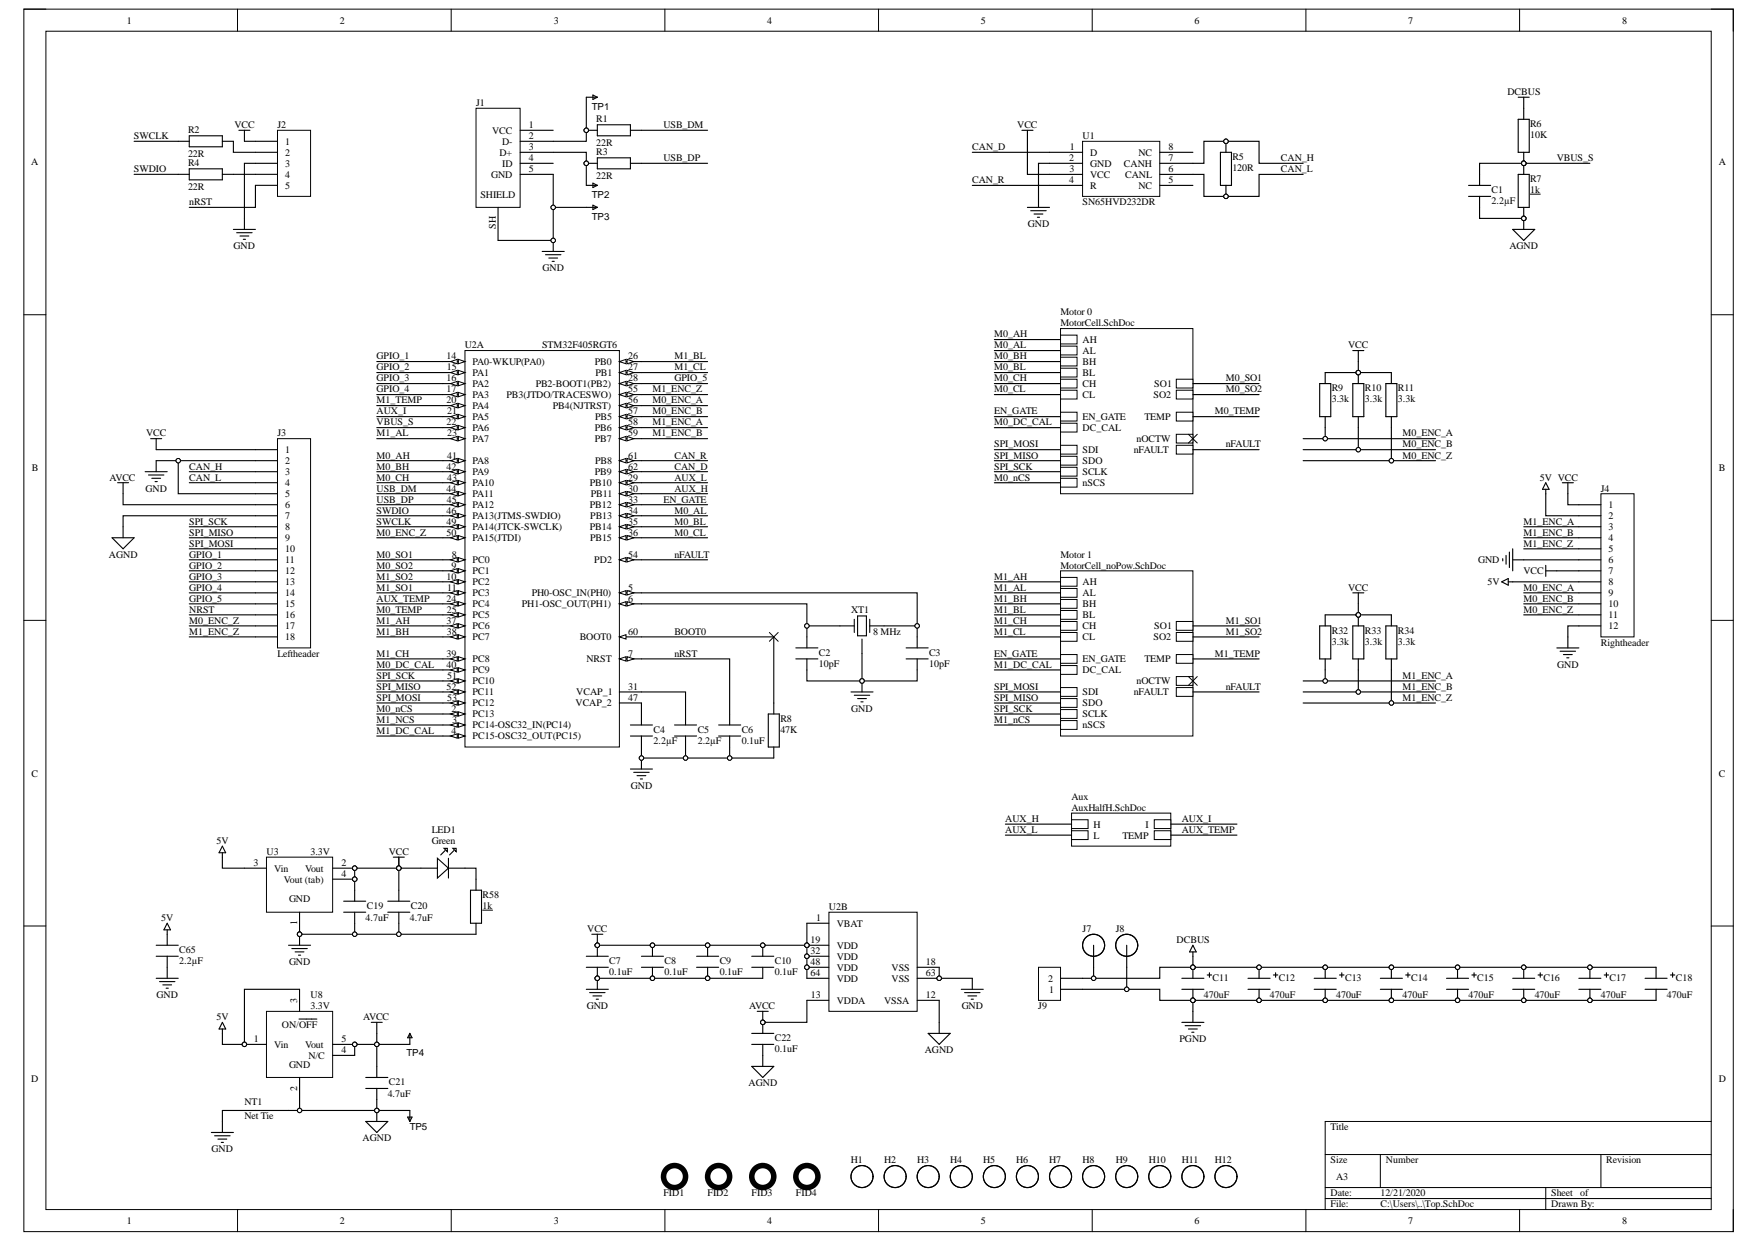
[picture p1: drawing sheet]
<svg xmlns="http://www.w3.org/2000/svg" width="297mm" height="210mm" viewBox="0 0 297 210" stroke-linecap="round" stroke-linejoin="round" font-family="sans-serif">
<defs><g id="words">
<g font-size="1.7">
<text x="21.4" y="4">1</text>
<text x="57.4" y="4">2</text>
<text x="93.5" y="4">3</text>
<text x="129.5" y="4">4</text>
<text x="165.7" y="4">5</text>
<text x="201.7" y="4">6</text>
<text x="237.8" y="4">7</text>
<text x="273.9" y="4">8</text>
<text x="80.4" y="17.9">J1</text>
<text x="254.5" y="16.1">DCBUS</text>
<text x="22.6" y="23.5">SWCLK</text>
<text x="31.8" y="22.4">R2</text>
<text x="39.6" y="21.6">VCC</text>
<text x="46.9" y="21.6">J2</text>
<text x="83.1" y="22.6">VCC</text>
<text x="89.3" y="21.6">1</text>
<text x="89.3" y="23.5">2</text>
<text x="100.7" y="20.5">R1</text>
<text x="112" y="21.6">USB_DM</text>
<text x="171.8" y="21.6">VCC</text>
<text x="182.8" y="23.5">U1</text>
<text x="258.4" y="21.5">R6</text>
<text x="258.4" y="23.3">10K</text>
<text x="5.3" y="27.9">A</text>
<text x="22.6" y="29.1">SWDIO</text>
<text x="31.8" y="26.5">22R</text>
<text x="31.8" y="28">R4</text>
<text x="48.2" y="24.4">1</text>
<text x="48.2" y="26.3">2</text>
<text x="48.2" y="28.2">3</text>
<text x="84.4" y="26.3">D+</text>
<text x="84.8" y="24.4">D-</text>
<text x="84.8" y="28.2">ID</text>
<text x="89.3" y="25.3">3</text>
<text x="89.3" y="27.2">4</text>
<text x="89.3" y="29.1">5</text>
<text x="100.7" y="24.6">22R</text>
<text x="100.7" y="26.1">R3</text>
<text x="112" y="27.2">USB_DP</text>
<text x="164.2" y="25.3">CAN_D</text>
<text x="180.5" y="27.2">2</text>
<text x="180.6" y="29.1">3</text>
<text x="180.7" y="25.3">1</text>
<text x="184.1" y="26.3">D</text>
<text x="184.1" y="28.2">GND</text>
<text x="189.8" y="28.2">CANH</text>
<text x="192.3" y="26.3">NC</text>
<text x="197.3" y="29.1">6</text>
<text x="197.3" y="27.2">7</text>
<text x="197.3" y="25.3">8</text>
<text x="208.1" y="27">R5</text>
<text x="208.1" y="28.9">120R</text>
<text x="216.3" y="27.2">CAN_H</text>
<text x="216.3" y="29.1">CAN_L</text>
<text x="262.9" y="27.2">VBUS_S</text>
<text x="290.2" y="27.9">A</text>
<text x="31.8" y="32.1">22R</text>
<text x="32" y="34.7">nRST</text>
<text x="48.2" y="30">4</text>
<text x="48.2" y="31.9">5</text>
<text x="81.2" y="33.4">SHIELD</text>
<text x="82.9" y="30">GND</text>
<text x="100.7" y="30.2">22R</text>
<text x="164.2" y="31">CAN_R</text>
<text x="180.5" y="31">4</text>
<text x="182.8" y="34.7">SN65HVD232DR</text>
<text x="184.1" y="30">VCC</text>
<text x="184.1" y="31.9">R</text>
<text x="190" y="30">CANL</text>
<text x="192.3" y="31.9">NC</text>
<text x="197.3" y="31">5</text>
<text x="251.9" y="32.6">C1</text>
<text x="251.9" y="34.5">2.2µF</text>
<text x="258.4" y="30.7">R7</text>
<text x="258.4" y="32.6">1k</text>
<text x="83.7" y="38.6" transform="rotate(-90 83.7 38.6)">SH</text>
<text x="173.6" y="38.4">GND</text>
<text x="39.5" y="42.1">GND</text>
<text x="91.6" y="45.8">GND</text>
<text x="254.9" y="42.1">AGND</text>
<text x="179.1" y="53.3">Motor 0</text>
<text x="78.5" y="58.8">U2A</text>
<text x="91.6" y="58.8">STM32F405RGT6</text>
<text x="167.9" y="57">M0_AH</text>
<text x="167.9" y="58.8">M0_AL</text>
<text x="179.1" y="55.1">MotorCell.SchDoc</text>
<text x="182.8" y="57.9">AH</text>
<text x="182.8" y="59.8">AL</text>
<text x="227.7" y="58.8">VCC</text>
<text x="63.6" y="60.7">GPIO_1</text>
<text x="63.6" y="62.5">GPIO_2</text>
<text x="63.6" y="64.4">GPIO_3</text>
<text x="75.4" y="60.7">14</text>
<text x="75.4" y="64.4">16</text>
<text x="75.4" y="62.5">15</text>
<text x="79.8" y="61.6">PA0-WKUP(PA0)</text>
<text x="79.8" y="63.5">PA1</text>
<text x="79.8" y="65.3">PA2</text>
<text x="90.5" y="65.3">PB2-BOOT1(PB2)</text>
<text x="100.4" y="61.6">PB0</text>
<text x="100.6" y="63.5">PB1</text>
<text x="106.1" y="60.7">26</text>
<text x="106.1" y="62.5">27</text>
<text x="106.1" y="64.4">28</text>
<text x="113.9" y="60.7">M1_BL</text>
<text x="113.9" y="62.5">M1_CL</text>
<text x="113.9" y="64.4">GPIO_5</text>
<text x="167.9" y="60.7">M0_BH</text>
<text x="167.9" y="62.5">M0_BL</text>
<text x="167.9" y="64.4">M0_CH</text>
<text x="182.8" y="61.6">BH</text>
<text x="182.8" y="63.5">BL</text>
<text x="182.8" y="65.3">CH</text>
<text x="194.9" y="65.3">SO1</text>
<text x="207" y="64.4">M0_SO1</text>
<text x="63.6" y="66.3">GPIO_4</text>
<text x="63.6" y="68.1">M1_TEMP</text>
<text x="63.6" y="70">AUX_I</text>
<text x="63.6" y="71.8">VBUS_S</text>
<text x="75.4" y="66.3">17</text>
<text x="75.4" y="68.1">20</text>
<text x="75.4" y="71.8">22</text>
<text x="75.5" y="70">21</text>
<text x="79.8" y="67.2">PA3</text>
<text x="79.8" y="69.1">PA4</text>
<text x="79.8" y="70.9">PA5</text>
<text x="85.5" y="67.2">PB3(JTDO/TRACESWO)</text>
<text x="93.3" y="69.1">PB4(NJTRST)</text>
<text x="100.5" y="70.9">PB5</text>
<text x="106.1" y="66.3">55</text>
<text x="106.1" y="68.1">56</text>
<text x="106.1" y="70">57</text>
<text x="106.1" y="71.8">58</text>
<text x="110.2" y="70">M0_ENC_B</text>
<text x="110.2" y="68.1">M0_ENC_A</text>
<text x="110.2" y="71.8">M1_ENC_A</text>
<text x="110.2" y="66.3">M1_ENC_Z</text>
<text x="167.9" y="66.3">M0_CL</text>
<text x="167.9" y="70">EN_GATE</text>
<text x="167.9" y="71.8">M0_DC_CAL</text>
<text x="182.8" y="70.9">EN_GATE</text>
<text x="182.8" y="67.2">CL</text>
<text x="193.3" y="70.9">TEMP</text>
<text x="194.8" y="67.2">SO2</text>
<text x="205.2" y="70">M0_TEMP</text>
<text x="207" y="66.3">M0_SO2</text>
<text x="224.9" y="66.1">R9</text>
<text x="224.9" y="68">3.3k</text>
<text x="230.5" y="66.1">R10</text>
<text x="230.5" y="68">3.3k</text>
<text x="236.1" y="66.1">R11</text>
<text x="236.1" y="68">3.3k</text>
<text x="24.7" y="73.7">VCC</text>
<text x="46.9" y="73.7">J3</text>
<text x="48.2" y="76.5">1</text>
<text x="63.6" y="77.5">M0_AH</text>
<text x="63.6" y="73.7">M1_AL</text>
<text x="75.5" y="73.7">23</text>
<text x="75.5" y="77.5">41</text>
<text x="79.8" y="72.8">PA6</text>
<text x="79.8" y="74.6">PA7</text>
<text x="100.4" y="72.8">PB6</text>
<text x="100.4" y="74.6">PB7</text>
<text x="106.1" y="73.7">59</text>
<text x="106.1" y="77.5">61</text>
<text x="110.2" y="73.7">M1_ENC_B</text>
<text x="113.9" y="77.5">CAN_R</text>
<text x="167.9" y="77.5">SPI_MISO</text>
<text x="167.9" y="75.6">SPI_MOSI</text>
<text x="182.8" y="72.8">DC_CAL</text>
<text x="182.8" y="76.5">SDI</text>
<text x="191.5" y="76.5">nFAULT</text>
<text x="191.9" y="74.6">nOCTW</text>
<text x="207" y="75.6">nFAULT</text>
<text x="236.8" y="73.7">M0_ENC_A</text>
<text x="236.8" y="75.6">M0_ENC_B</text>
<text x="236.8" y="77.5">M0_ENC_Z</text>
<text x="5.4" y="79.5">B</text>
<text x="18.5" y="81.2">AVCC</text>
<text x="24.6" y="83">GND</text>
<text x="32" y="79.3">CAN_H</text>
<text x="32" y="81.2">CAN_L</text>
<text x="48.2" y="78.4">2</text>
<text x="48.2" y="80.2">3</text>
<text x="48.2" y="82.1">4</text>
<text x="48.2" y="84">5</text>
<text x="63.6" y="79.3">M0_BH</text>
<text x="63.6" y="81.2">M0_CH</text>
<text x="63.6" y="83">USB_DM</text>
<text x="75.4" y="79.3">42</text>
<text x="75.4" y="83">44</text>
<text x="75.5" y="81.2">43</text>
<text x="79.8" y="78.4">PA8</text>
<text x="79.8" y="80.2">PA9</text>
<text x="79.8" y="82.1">PA10</text>
<text x="79.8" y="84">PA11</text>
<text x="99.6" y="82.1">PB10</text>
<text x="99.8" y="84">PB11</text>
<text x="100.4" y="80.2">PB9</text>
<text x="100.5" y="78.4">PB8</text>
<text x="106.1" y="81.2">29</text>
<text x="106.1" y="83">30</text>
<text x="106.1" y="79.3">62</text>
<text x="113.9" y="83">AUX_H</text>
<text x="113.9" y="81.2">AUX_L</text>
<text x="113.9" y="79.3">CAN_D</text>
<text x="167.9" y="79.3">SPI_SCK</text>
<text x="167.9" y="81.2">M0_nCS</text>
<text x="182.8" y="78.4">SDO</text>
<text x="182.8" y="80.2">SCLK</text>
<text x="182.8" y="82.1">nSCS</text>
<text x="260" y="81.2">5V VCC</text>
<text x="270.3" y="83">J4</text>
<text x="290.3" y="79.5">B</text>
<text x="32" y="88.6">SPI_SCK</text>
<text x="48.2" y="85.8">6</text>
<text x="48.2" y="87.7">7</text>
<text x="48.2" y="89.5">8</text>
<text x="63.6" y="86.7">SWDIO</text>
<text x="63.6" y="88.6">SWCLK</text>
<text x="63.6" y="84.9">USB_DP</text>
<text x="75.4" y="86.7">46</text>
<text x="75.4" y="88.6">49</text>
<text x="75.4" y="84.9">45</text>
<text x="79.8" y="85.8">PA12</text>
<text x="79.8" y="87.7">PA13(JTMS-SWDIO)</text>
<text x="79.8" y="89.5">PA14(JTCK-SWCLK)</text>
<text x="99.6" y="85.8">PB12</text>
<text x="99.6" y="89.5">PB14</text>
<text x="99.7" y="87.7">PB13</text>
<text x="106.1" y="84.9">33</text>
<text x="106.1" y="86.7">34</text>
<text x="106.1" y="88.6">35</text>
<text x="112" y="84.9">EN_GATE</text>
<text x="113.9" y="86.7">M0_AL</text>
<text x="113.9" y="88.6">M0_BL</text>
<text x="257.3" y="88.6">M1_ENC_A</text>
<text x="271.6" y="85.8">1</text>
<text x="271.6" y="87.7">2</text>
<text x="271.6" y="89.5">3</text>
<text x="18.4" y="94.2">AGND</text>
<text x="32" y="94.2">GPIO_1</text>
<text x="32" y="90.5">SPI_MISO</text>
<text x="32" y="92.3">SPI_MOSI</text>
<text x="48.2" y="91.4">9</text>
<text x="48.2" y="93.3">10</text>
<text x="48.2" y="95.1">11</text>
<text x="63.6" y="90.5">M0_ENC_Z</text>
<text x="63.6" y="94.2">M0_SO1</text>
<text x="75.4" y="90.5">50</text>
<text x="76.3" y="94.2">8</text>
<text x="79.8" y="91.4">PA15(JTDI)</text>
<text x="79.8" y="95.1">PC0</text>
<text x="99.6" y="91.4">PB15</text>
<text x="100.4" y="95.1">PD2</text>
<text x="106.1" y="90.5">36</text>
<text x="106.1" y="94.2">54</text>
<text x="113.9" y="90.5">M0_CL</text>
<text x="113.9" y="94.2">nFAULT</text>
<text x="179.1" y="94.2">Motor 1</text>
<text x="249.6" y="95.1">GND</text>
<text x="257.3" y="90.5">M1_ENC_B</text>
<text x="257.3" y="92.3">M1_ENC_Z</text>
<text x="271.6" y="91.4">4</text>
<text x="271.6" y="93.3">5</text>
<text x="271.6" y="95.1">6</text>
<text x="32" y="99.8">GPIO_4</text>
<text x="32" y="97.9">GPIO_3</text>
<text x="32" y="96">GPIO_2</text>
<text x="32" y="101.6">GPIO_5</text>
<text x="48.2" y="97">12</text>
<text x="48.2" y="98.8">13</text>
<text x="48.2" y="100.7">14</text>
<text x="63.6" y="96">M0_SO2</text>
<text x="63.6" y="97.9">M1_SO2</text>
<text x="63.6" y="101.6">AUX_TEMP</text>
<text x="63.6" y="99.8">M1_SO1</text>
<text x="75.4" y="97.9">10</text>
<text x="75.4" y="101.6">24</text>
<text x="75.5" y="99.8">11</text>
<text x="76.3" y="96">9</text>
<text x="79.8" y="97">PC1</text>
<text x="79.8" y="98.8">PC2</text>
<text x="79.8" y="100.7">PC3</text>
<text x="89.8" y="100.7">PH0-OSC_IN(PH0)</text>
<text x="106.1" y="99.8">5</text>
<text x="106.1" y="101.6">6</text>
<text x="167.9" y="97.9">M1_AH</text>
<text x="167.9" y="99.8">M1_AL</text>
<text x="167.9" y="101.6">M1_BH</text>
<text x="179.1" y="96">MotorCell_noPow.SchDoc</text>
<text x="182.8" y="98.8">AH</text>
<text x="182.8" y="100.7">AL</text>
<text x="227.7" y="99.8">VCC</text>
<text x="251.2" y="98.8">5V</text>
<text x="257.3" y="97">VCC</text>
<text x="257.3" y="99.8">M0_ENC_A</text>
<text x="257.3" y="101.6">M0_ENC_B</text>
<text x="271.6" y="97">7</text>
<text x="271.6" y="98.8">8</text>
<text x="271.6" y="100.7">9</text>
<text x="32" y="103.5">NRST</text>
<text x="32" y="105.3">M0_ENC_Z</text>
<text x="32" y="107.2">M1_ENC_Z</text>
<text x="48.2" y="102.5">15</text>
<text x="48.2" y="104.4">16</text>
<text x="48.2" y="106.3">17</text>
<text x="63.6" y="105.3">M1_AH</text>
<text x="63.6" y="107.2">M1_BH</text>
<text x="63.6" y="103.5">M0_TEMP</text>
<text x="75.4" y="105.3">37</text>
<text x="75.4" y="103.5">25</text>
<text x="75.4" y="107.2">38</text>
<text x="79.8" y="102.5">PC4</text>
<text x="79.8" y="104.4">PC5</text>
<text x="79.8" y="106.3">PC6</text>
<text x="88.1" y="102.5">PH1-OSC_OUT(PH1)</text>
<text x="106.1" y="107.2">60</text>
<text x="113.9" y="107.2">BOOT0</text>
<text x="143.7" y="103.5">XT1</text>
<text x="147.4" y="107.2">8 MHz</text>
<text x="167.9" y="103.5">M1_BL</text>
<text x="167.9" y="105.3">M1_CH</text>
<text x="167.9" y="107.2">M1_CL</text>
<text x="182.8" y="102.5">BH</text>
<text x="182.8" y="104.4">BL</text>
<text x="182.8" y="106.3">CH</text>
<text x="194.9" y="106.3">SO1</text>
<text x="207" y="105.3">M1_SO1</text>
<text x="207" y="107.2">M1_SO2</text>
<text x="224.9" y="107">R32</text>
<text x="230.5" y="107">R33</text>
<text x="236.1" y="107">R34</text>
<text x="257.3" y="103.5">M0_ENC_Z</text>
<text x="271.6" y="102.5">10</text>
<text x="271.6" y="104.4">11</text>
<text x="271.6" y="106.3">12</text>
<text x="46.9" y="110.9">Leftheader</text>
<text x="48.2" y="108.1">18</text>
<text x="63.6" y="110.9">M1_CH</text>
<text x="63.6" y="112.8">M0_DC_CAL</text>
<text x="75.4" y="110.9">39</text>
<text x="75.4" y="112.8">40</text>
<text x="79.8" y="108.1">PC7</text>
<text x="79.8" y="111.8">PC8</text>
<text x="79.8" y="113.7">PC9</text>
<text x="97.9" y="108.1">BOOT0</text>
<text x="99" y="111.8">NRST</text>
<text x="106.1" y="110.9">7</text>
<text x="113.9" y="110.9">nRST</text>
<text x="138.3" y="110.7">C2</text>
<text x="138.3" y="112.6">10pF</text>
<text x="156.9" y="110.7">C3</text>
<text x="156.9" y="112.6">10pF</text>
<text x="167.9" y="110.9">EN_GATE</text>
<text x="167.9" y="112.8">M1_DC_CAL</text>
<text x="182.8" y="111.8">EN_GATE</text>
<text x="182.8" y="113.7">DC_CAL</text>
<text x="182.8" y="108.1">CL</text>
<text x="193.3" y="111.8">TEMP</text>
<text x="194.8" y="108.1">SO2</text>
<text x="205.2" y="110.9">M1_TEMP</text>
<text x="224.9" y="108.9">3.3k</text>
<text x="230.5" y="108.9">3.3k</text>
<text x="236.1" y="108.9">3.3k</text>
<text x="263" y="112.8">GND</text>
<text x="270.3" y="109">Rightheader</text>
<text x="63.6" y="114.6">SPI_SCK</text>
<text x="63.6" y="116.5">SPI_MISO</text>
<text x="63.6" y="118.3">SPI_MOSI</text>
<text x="75.4" y="116.5">52</text>
<text x="75.5" y="118.3">53</text>
<text x="75.5" y="114.6">51</text>
<text x="79.8" y="115.5">PC10</text>
<text x="79.8" y="117.4">PC11</text>
<text x="79.8" y="119.3">PC12</text>
<text x="97.2" y="119.3">VCAP_2</text>
<text x="97.3" y="117.4">VCAP_1</text>
<text x="106.1" y="116.5">31</text>
<text x="106.1" y="118.3">47</text>
<text x="167.9" y="118.3">SPI_MISO</text>
<text x="167.9" y="116.5">SPI_MOSI</text>
<text x="182.8" y="117.4">SDI</text>
<text x="182.8" y="119.3">SDO</text>
<text x="191.5" y="117.4">nFAULT</text>
<text x="191.9" y="115.5">nOCTW</text>
<text x="207" y="116.5">nFAULT</text>
<text x="236.8" y="114.6">M1_ENC_A</text>
<text x="236.8" y="116.5">M1_ENC_B</text>
<text x="236.8" y="118.3">M1_ENC_Z</text>
<text x="63.6" y="120.2">M0_nCS</text>
<text x="63.6" y="122.1">M1_NCS</text>
<text x="63.6" y="123.9">M1_DC_CAL</text>
<text x="76.3" y="120.2">2</text>
<text x="76.3" y="123.9">4</text>
<text x="76.3" y="122.1">3</text>
<text x="79.8" y="121.1">PC13</text>
<text x="79.8" y="123">PC14-OSC32_IN(PC14)</text>
<text x="79.8" y="124.8">PC15-OSC32_OUT(PC15)</text>
<text x="110.4" y="123.7">C4</text>
<text x="110.4" y="125.6">2.2µF</text>
<text x="117.8" y="123.7">C5</text>
<text x="117.8" y="125.6">2.2µF</text>
<text x="125.3" y="123.7">C6</text>
<text x="125.3" y="125.6">0.1uF</text>
<text x="131.8" y="121.9">R8</text>
<text x="131.8" y="123.7">47K</text>
<text x="143.7" y="120.2">GND</text>
<text x="167.9" y="120.2">SPI_SCK</text>
<text x="167.9" y="122.1">M1_nCS</text>
<text x="182.8" y="121.1">SCLK</text>
<text x="182.8" y="123">nSCS</text>
<text x="5.3" y="131.1">C</text>
<text x="290.3" y="131.1">C</text>
<text x="106.5" y="133.2">GND</text>
<text x="180.9" y="135.1">Aux</text>
<text x="180.9" y="137">AuxHalfH.SchDoc</text>
<text x="36.5" y="142.5">5V</text>
<text x="72.9" y="140.7">LED1</text>
<text x="72.9" y="142.5">Green</text>
<text x="169.8" y="138.8">AUX_H</text>
<text x="169.8" y="140.7">AUX_L</text>
<text x="184.7" y="139.7">H</text>
<text x="184.7" y="141.6">L</text>
<text x="189.5" y="141.6">TEMP</text>
<text x="193.4" y="139.7">I</text>
<text x="199.6" y="138.8">AUX_I</text>
<text x="199.6" y="140.7">AUX_TEMP</text>
<text x="42.8" y="146.3">3</text>
<text x="45" y="144.4">U3</text>
<text x="46.3" y="147.2">Vin</text>
<text x="48" y="149">Vout (tab)</text>
<text x="51.5" y="147.2">Vout</text>
<text x="52.4" y="144.4">3.3V</text>
<text x="57.6" y="146.3">2</text>
<text x="57.6" y="148.1">4</text>
<text x="65.6" y="144.4">VCC</text>
<text x="27.2" y="155.5">5V</text>
<text x="48.8" y="152.4">GND</text>
<text x="61.7" y="155.5">4.7uF</text>
<text x="62" y="153.5">C19</text>
<text x="69.2" y="155.5">4.7uF</text>
<text x="69.4" y="153.5">C20</text>
<text x="81.5" y="151.7">R58</text>
<text x="81.5" y="153.5">1k</text>
<text x="137.8" y="155.5">1</text>
<text x="140" y="153.7">U2B</text>
<text x="30.3" y="160.9">C65</text>
<text x="50.2" y="156.2" transform="rotate(-90 50.2 156.2)">1</text>
<text x="99.2" y="157.4">VCC</text>
<text x="136.9" y="159.3">19</text>
<text x="136.9" y="161.1">32</text>
<text x="141.3" y="156.5">VBAT</text>
<text x="141.3" y="160.2">VDD</text>
<text x="182.8" y="157.4">J7</text>
<text x="188.4" y="157.4">J8</text>
<text x="198.7" y="159.3">DCBUS</text>
<text x="30.3" y="162.8">2.2µF</text>
<text x="48.8" y="163">GND</text>
<text x="102.9" y="162.8">C7</text>
<text x="102.9" y="164.7">0.1uF</text>
<text x="112.2" y="162.8">C8</text>
<text x="112.2" y="164.7">0.1uF</text>
<text x="121.5" y="162.8">C9</text>
<text x="121.5" y="164.7">0.1uF</text>
<text x="130.8" y="162.8">C10</text>
<text x="130.8" y="164.7">0.1uF</text>
<text x="136.9" y="164.8">64</text>
<text x="136.9" y="163">48</text>
<text x="141.3" y="162">VDD</text>
<text x="141.3" y="163.9">VDD</text>
<text x="141.3" y="165.8">VDD</text>
<text x="150.6" y="163.9">VSS</text>
<text x="150.6" y="165.8">VSS</text>
<text x="156.3" y="163">18</text>
<text x="156.3" y="164.8">63</text>
<text x="177" y="165.8">2</text>
<text x="177.2" y="167.6">1</text>
<text x="204.8" y="165.6">C11</text>
<text x="215.9" y="165.6">C12</text>
<text x="227.1" y="165.6">C13</text>
<text x="238.3" y="165.6">C14</text>
<text x="249.5" y="165.6">C15</text>
<text x="260.6" y="165.6">C16</text>
<text x="271.8" y="165.6">C17</text>
<text x="283" y="165.6">C18</text>
<text x="26.4" y="168.5">GND</text>
<text x="36.5" y="172.3">5V</text>
<text x="47.6" y="173.6">ON/OFF</text>
<text x="50.2" y="169.3" transform="rotate(-90 50.2 169.3)">3</text>
<text x="52.4" y="168.5">U8</text>
<text x="52.4" y="170.4">3.3V</text>
<text x="61.3" y="172.3">AVCC</text>
<text x="99.1" y="170.4">GND</text>
<text x="126.5" y="170.4">AVCC</text>
<text x="136.9" y="168.5">13</text>
<text x="141.3" y="169.5">VDDA</text>
<text x="149.3" y="169.5">VSSA</text>
<text x="156.3" y="168.5">12</text>
<text x="162.4" y="170.4">GND</text>
<text x="175.3" y="170.4">J9</text>
<text x="203.3" y="168.5">470uF</text>
<text x="214.5" y="168.5">470uF</text>
<text x="225.6" y="168.5">470uF</text>
<text x="236.8" y="168.5">470uF</text>
<text x="248" y="168.5">470uF</text>
<text x="259.2" y="168.5">470uF</text>
<text x="270.3" y="168.5">470uF</text>
<text x="281.5" y="168.5">470uF</text>
<text x="42.9" y="176">1</text>
<text x="46.3" y="176.9">Vin</text>
<text x="51.5" y="176.9">Vout</text>
<text x="52.1" y="178.8">N/C</text>
<text x="57.6" y="176">5</text>
<text x="57.6" y="177.8">4</text>
<text x="130.8" y="175.8">C22</text>
<text x="130.8" y="177.7">0.1uF</text>
<text x="156.2" y="177.8">AGND</text>
<text x="199.2" y="176">PGND</text>
<text x="5.3" y="182.7">D</text>
<text x="48.8" y="180.3">GND</text>
<text x="50.2" y="184.2" transform="rotate(-90 50.2 184.2)">2</text>
<text x="65.5" y="185.3">4.7uF</text>
<text x="65.7" y="183.2">C21</text>
<text x="126.4" y="183.5">AGND</text>
<text x="290.2" y="182.7">D</text>
<text x="41.3" y="189">Net Tie</text>
<text x="41.3" y="186.6">NT1</text>
<text x="224.7" y="190.9">Title</text>
<text x="35.7" y="194.6">GND</text>
<text x="61.2" y="192.7">AGND</text>
<text x="143.7" y="196.5">H1</text>
<text x="149.3" y="196.5">H2</text>
<text x="154.9" y="196.5">H3</text>
<text x="160.5" y="196.5">H4</text>
<text x="166" y="196.5">H5</text>
<text x="171.6" y="196.5">H6</text>
<text x="177.2" y="196.5">H7</text>
<text x="182.8" y="196.5">H8</text>
<text x="188.4" y="196.5">H9</text>
<text x="194" y="196.5">H10</text>
<text x="199.6" y="196.5">H11</text>
<text x="205.2" y="196.5">H12</text>
<text x="224.7" y="196.5">Size</text>
<text x="234" y="196.5">Number</text>
<text x="271.3" y="196.5">Revision</text>
<text x="112" y="202">FID1</text>
<text x="119.5" y="202">FID2</text>
<text x="126.9" y="202">FID3</text>
<text x="134.4" y="202">FID4</text>
<text x="224.7" y="202">Date:</text>
<text x="224.7" y="203.9">File:</text>
<text x="225.6" y="199.3">A3</text>
<text x="233.1" y="202">12/21/2020</text>
<text x="233.1" y="203.9">C:\Users\..\Top.SchDoc</text>
<text x="261.9" y="202">Sheet</text>
<text x="261.9" y="203.9">Drawn By:</text>
<text x="266.8" y="202">of</text>
<text x="21.4" y="206.7">1</text>
<text x="57.4" y="206.7">2</text>
<text x="93.5" y="206.7">3</text>
<text x="129.5" y="206.7">4</text>
<text x="165.7" y="206.7">5</text>
<text x="201.7" y="206.7">6</text>
<text x="237.8" y="206.7">7</text>
<text x="273.9" y="206.7">8</text>
</g>
<g font-size="1.6">
<text x="99.9" y="18.5">TP1</text>
<text x="99.9" y="33.4">TP2</text>
<text x="99.9" y="37.1">TP3</text>
<text x="68.6" y="178.3">TP4</text>
<text x="69.2" y="190.9">TP5</text>
</g>
</g></defs>
<path d="M4 1.5h288.7v206.5h-288.7z" fill="none" stroke="#000" stroke-width=".17"/>
<path d="M7.7 5.3h281.3v199h-281.3z" fill-rule="evenodd" fill="#fff"/>
<g fill="none" stroke="#000" stroke-width=".17">
<path d="M4 1.5h3.7M7.7 5.3h281.3v199h-281.3zM40.1 1.5v3.8M76.2 1.5v3.8M112.3 1.5v3.8M148.4 1.5v3.8M184.4 1.5v3.8M220.5 1.5v3.8M256.6 1.5v3.8M289 1.5h3.7v3.8M4 53.2h3.7M289 53.2h3.7"/>
<path d="M4 104.8h3.7M289 104.8h3.7M4 156.4h3.7M289 156.4h3.7M223.8 195h65.2M233.1 195v5.5M270.3 195v5.5M289 189.4h-65.2v14.9M40.1 204.3v3.7M76.2 204.3v3.7M112.3 204.3v3.7M148.4 204.3v3.7"/>
<path d="M184.4 204.3v3.7M220.5 204.3v3.7M223.8 200.5h65.2M223.8 202.4h65.2M256.6 204.3v3.7M261 200.5v3.8M292.7 204.3v3.7"/>
</g>
<path d="M179.1 55.5h22.3v27.9h-22.3z" fill-rule="evenodd" fill="#fff"/>
<path d="M179.1 55.5h22.3v27.9h-22.3z" fill="none" stroke="#000" stroke-width=".17"/>
<path d="M198.6 75.2h2.8v1.5h-2.8z" fill-rule="evenodd" fill="#fff"/>
<path d="M198.6 75.2h2.8v1.5h-2.8z" fill="none" stroke="#000" stroke-width=".17"/>
<path d="M198.6 73.3h2.8v1.5h-2.8z" fill-rule="evenodd" fill="#fff"/>
<path d="M198.6 73.3h2.8v1.5h-2.8z" fill="none" stroke="#000" stroke-width=".17"/>
<path d="M179.1 69.6h2.8v1.5h-2.8z" fill-rule="evenodd" fill="#fff"/>
<path d="M179.1 69.6h2.8v1.5h-2.8z" fill="none" stroke="#000" stroke-width=".17"/>
<path d="M179.1 71.5h2.8v1.5h-2.8z" fill-rule="evenodd" fill="#fff"/>
<path d="M179.1 71.5h2.8v1.5h-2.8z" fill="none" stroke="#000" stroke-width=".17"/>
<path d="M179.1 75.2h2.8v1.5h-2.8z" fill-rule="evenodd" fill="#fff"/>
<path d="M179.1 75.2h2.8v1.5h-2.8z" fill="none" stroke="#000" stroke-width=".17"/>
<path d="M179.1 77.1h2.8v1.4h-2.8z" fill-rule="evenodd" fill="#fff"/>
<path d="M179.1 77.1h2.8v1.4h-2.8z" fill="none" stroke="#000" stroke-width=".17"/>
<path d="M179.1 78.9h2.8v1.5h-2.8z" fill-rule="evenodd" fill="#fff"/>
<path d="M179.1 78.9h2.8v1.5h-2.8z" fill="none" stroke="#000" stroke-width=".17"/>
<path d="M179.1 80.8h2.8v1.5h-2.8z" fill-rule="evenodd" fill="#fff"/>
<path d="M179.1 80.8h2.8v1.5h-2.8z" fill="none" stroke="#000" stroke-width=".17"/>
<path d="M198.6 64h2.8v1.5h-2.8z" fill-rule="evenodd" fill="#fff"/>
<path d="M198.6 64h2.8v1.5h-2.8z" fill="none" stroke="#000" stroke-width=".17"/>
<path d="M198.6 65.9h2.8v1.5h-2.8z" fill-rule="evenodd" fill="#fff"/>
<path d="M198.6 65.9h2.8v1.5h-2.8z" fill="none" stroke="#000" stroke-width=".17"/>
<path d="M179.1 56.6h2.8v1.5h-2.8z" fill-rule="evenodd" fill="#fff"/>
<path d="M179.1 56.6h2.8v1.5h-2.8z" fill="none" stroke="#000" stroke-width=".17"/>
<path d="M179.1 58.5h2.8v1.4h-2.8z" fill-rule="evenodd" fill="#fff"/>
<path d="M179.1 58.5h2.8v1.4h-2.8z" fill="none" stroke="#000" stroke-width=".17"/>
<path d="M179.1 60.3h2.8v1.5h-2.8z" fill-rule="evenodd" fill="#fff"/>
<path d="M179.1 60.3h2.8v1.5h-2.8z" fill="none" stroke="#000" stroke-width=".17"/>
<path d="M179.1 62.2h2.8v1.5h-2.8z" fill-rule="evenodd" fill="#fff"/>
<path d="M179.1 62.2h2.8v1.5h-2.8z" fill="none" stroke="#000" stroke-width=".17"/>
<path d="M179.1 64h2.8v1.5h-2.8z" fill-rule="evenodd" fill="#fff"/>
<path d="M179.1 64h2.8v1.5h-2.8z" fill="none" stroke="#000" stroke-width=".17"/>
<path d="M179.1 65.9h2.8v1.5h-2.8z" fill-rule="evenodd" fill="#fff"/>
<path d="M179.1 65.9h2.8v1.5h-2.8z" fill="none" stroke="#000" stroke-width=".17"/>
<path d="M198.6 69.6h2.8v1.5h-2.8z" fill-rule="evenodd" fill="#fff"/>
<path d="M198.6 69.6h2.8v1.5h-2.8z" fill="none" stroke="#000" stroke-width=".17"/>
<g fill="none" stroke="#000" stroke-width=".19">
<path d="M134.4 111.3h3.7M134.4 109.4h3.7M136.3 107.6v1.8M136.3 111.3v1.8M143.7 116.8h3.7M144.3 117.4h2.6M144.8 118h1.5M145.4 118.5h.3M145.6 115v1.8M153 111.3h3.7M153 109.4h3.7M154.9 107.6v1.8"/>
<path d="M154.9 111.3v1.8"/>
</g>
<circle cx="145.6" cy="115" r=".37" fill="#fff"/>
<circle cx="145.6" cy="115" r=".37" fill="none" stroke="#000" stroke-width=".17"/>
<path d="M179.1 96.4h22.3v27.9h-22.3z" fill-rule="evenodd" fill="#fff"/>
<path d="M179.1 96.4h22.3v27.9h-22.3z" fill="none" stroke="#000" stroke-width=".17"/>
<path d="M198.6 116.1h2.8v1.5h-2.8z" fill-rule="evenodd" fill="#fff"/>
<path d="M198.6 116.1h2.8v1.5h-2.8z" fill="none" stroke="#000" stroke-width=".17"/>
<path d="M198.6 114.3h2.8v1.4h-2.8z" fill-rule="evenodd" fill="#fff"/>
<path d="M198.6 114.3h2.8v1.4h-2.8z" fill="none" stroke="#000" stroke-width=".17"/>
<path d="M179.1 110.5h2.8v1.5h-2.8z" fill-rule="evenodd" fill="#fff"/>
<path d="M179.1 110.5h2.8v1.5h-2.8z" fill="none" stroke="#000" stroke-width=".17"/>
<path d="M179.1 112.4h2.8v1.5h-2.8z" fill-rule="evenodd" fill="#fff"/>
<path d="M179.1 112.4h2.8v1.5h-2.8z" fill="none" stroke="#000" stroke-width=".17"/>
<path d="M179.1 116.1h2.8v1.5h-2.8z" fill-rule="evenodd" fill="#fff"/>
<path d="M179.1 116.1h2.8v1.5h-2.8z" fill="none" stroke="#000" stroke-width=".17"/>
<path d="M179.1 118h2.8v1.5h-2.8z" fill-rule="evenodd" fill="#fff"/>
<path d="M179.1 118h2.8v1.5h-2.8z" fill="none" stroke="#000" stroke-width=".17"/>
<path d="M179.1 119.8h2.8v1.5h-2.8z" fill-rule="evenodd" fill="#fff"/>
<path d="M179.1 119.8h2.8v1.5h-2.8z" fill="none" stroke="#000" stroke-width=".17"/>
<path d="M179.1 121.7h2.8v1.5h-2.8z" fill-rule="evenodd" fill="#fff"/>
<path d="M179.1 121.7h2.8v1.5h-2.8z" fill="none" stroke="#000" stroke-width=".17"/>
<path d="M198.6 104.9h2.8v1.5h-2.8z" fill-rule="evenodd" fill="#fff"/>
<path d="M198.6 104.9h2.8v1.5h-2.8z" fill="none" stroke="#000" stroke-width=".17"/>
<path d="M198.6 106.8h2.8v1.5h-2.8z" fill-rule="evenodd" fill="#fff"/>
<path d="M198.6 106.8h2.8v1.5h-2.8z" fill="none" stroke="#000" stroke-width=".17"/>
<path d="M179.1 97.5h2.8v1.5h-2.8z" fill-rule="evenodd" fill="#fff"/>
<path d="M179.1 97.5h2.8v1.5h-2.8z" fill="none" stroke="#000" stroke-width=".17"/>
<path d="M179.1 99.4h2.8v1.5h-2.8z" fill-rule="evenodd" fill="#fff"/>
<path d="M179.1 99.4h2.8v1.5h-2.8z" fill="none" stroke="#000" stroke-width=".17"/>
<path d="M179.1 101.2h2.8v1.5h-2.8z" fill-rule="evenodd" fill="#fff"/>
<path d="M179.1 101.2h2.8v1.5h-2.8z" fill="none" stroke="#000" stroke-width=".17"/>
<path d="M179.1 103.1h2.8v1.5h-2.8z" fill-rule="evenodd" fill="#fff"/>
<path d="M179.1 103.1h2.8v1.5h-2.8z" fill="none" stroke="#000" stroke-width=".17"/>
<path d="M179.1 104.9h2.8v1.5h-2.8z" fill-rule="evenodd" fill="#fff"/>
<path d="M179.1 104.9h2.8v1.5h-2.8z" fill="none" stroke="#000" stroke-width=".17"/>
<path d="M179.1 106.8h2.8v1.5h-2.8z" fill-rule="evenodd" fill="#fff"/>
<path d="M179.1 106.8h2.8v1.5h-2.8z" fill="none" stroke="#000" stroke-width=".17"/>
<path d="M198.6 110.5h2.8v1.5h-2.8z" fill-rule="evenodd" fill="#fff"/>
<path d="M198.6 110.5h2.8v1.5h-2.8z" fill="none" stroke="#000" stroke-width=".17"/>
<g fill="none" stroke="#000" stroke-width=".19">
<path d="M106.5 122.4h3.7M106.5 124.3h3.7M106.5 129.9h3.7M107 130.4h2.6M107.6 131h1.5M108.1 131.5h.4M108.3 120.6v1.8M108.3 124.3v1.8M108.3 128v1.9M113.9 122.4h3.7M113.9 124.3h3.7M115.8 120.6v1.8"/>
<path d="M115.8 124.3v1.8"/>
</g>
<circle cx="108.3" cy="128" r=".37" fill="#fff"/>
<circle cx="108.3" cy="128" r=".37" fill="none" stroke="#000" stroke-width=".17"/>
<circle cx="128.8" cy="159.6" r=".37" fill="#fff"/>
<circle cx="128.8" cy="159.6" r=".37" fill="none" stroke="#000" stroke-width=".17"/>
<path d="M128.8 159.6v1.9" fill="none" stroke="#000" stroke-width=".19"/>
<circle cx="128.8" cy="159.6" r=".37" fill="#fff"/>
<circle cx="128.8" cy="159.6" r=".37" fill="none" stroke="#000" stroke-width=".17"/>
<path d="M121.4 122.4h3.7M121.4 124.3h3.7M123.2 120.6v1.8M123.2 124.3v1.8M126.9 163.3h3.8M126.9 161.5h3.8M128.8 163.3v1.9" fill="none" stroke="#000" stroke-width=".19"/>
<circle cx="119.5" cy="159.6" r=".37" fill="#fff"/>
<circle cx="119.5" cy="159.6" r=".37" fill="none" stroke="#000" stroke-width=".17"/>
<circle cx="119.5" cy="165.2" r=".37" fill="#fff"/>
<circle cx="119.5" cy="165.2" r=".37" fill="none" stroke="#000" stroke-width=".17"/>
<path d="M119.5 159.6v1.9" fill="none" stroke="#000" stroke-width=".19"/>
<circle cx="119.5" cy="159.6" r=".37" fill="#fff"/>
<circle cx="119.5" cy="159.6" r=".37" fill="none" stroke="#000" stroke-width=".17"/>
<path d="M119.5 163.3v1.9" fill="none" stroke="#000" stroke-width=".19"/>
<circle cx="119.5" cy="165.2" r=".37" fill="#fff"/>
<circle cx="119.5" cy="165.2" r=".37" fill="none" stroke="#000" stroke-width=".17"/>
<path d="M117.6 163.3h3.8M117.6 161.5h3.8" fill="none" stroke="#000" stroke-width=".19"/>
<circle cx="110.2" cy="159.6" r=".37" fill="#fff"/>
<circle cx="110.2" cy="159.6" r=".37" fill="none" stroke="#000" stroke-width=".17"/>
<circle cx="110.2" cy="165.2" r=".37" fill="#fff"/>
<circle cx="110.2" cy="165.2" r=".37" fill="none" stroke="#000" stroke-width=".17"/>
<path d="M110.2 159.6v1.9" fill="none" stroke="#000" stroke-width=".19"/>
<circle cx="110.2" cy="159.6" r=".37" fill="#fff"/>
<circle cx="110.2" cy="159.6" r=".37" fill="none" stroke="#000" stroke-width=".17"/>
<path d="M110.2 163.3v1.9" fill="none" stroke="#000" stroke-width=".19"/>
<circle cx="110.2" cy="165.2" r=".37" fill="#fff"/>
<circle cx="110.2" cy="165.2" r=".37" fill="none" stroke="#000" stroke-width=".17"/>
<path d="M108.3 163.3h3.7M108.3 161.5h3.7" fill="none" stroke="#000" stroke-width=".19"/>
<circle cx="100.9" cy="159.6" r=".37" fill="#fff"/>
<circle cx="100.9" cy="159.6" r=".37" fill="none" stroke="#000" stroke-width=".17"/>
<circle cx="100.9" cy="165.2" r=".37" fill="#fff"/>
<circle cx="100.9" cy="165.2" r=".37" fill="none" stroke="#000" stroke-width=".17"/>
<path d="M100.9 159.6v1.9" fill="none" stroke="#000" stroke-width=".19"/>
<circle cx="100.9" cy="159.6" r=".37" fill="#fff"/>
<circle cx="100.9" cy="159.6" r=".37" fill="none" stroke="#000" stroke-width=".17"/>
<path d="M100.9 163.3v1.9" fill="none" stroke="#000" stroke-width=".19"/>
<circle cx="100.9" cy="165.2" r=".37" fill="#fff"/>
<circle cx="100.9" cy="165.2" r=".37" fill="none" stroke="#000" stroke-width=".17"/>
<path d="M37.5 142.9l.6 1.1h-1.1zM37.5 144v.7M99 163.3h3.7M99 161.5h3.7M99 167.1h3.7M99.6 167.6h2.6M100.1 168.2h1.5M100.7 168.7h.4M100.9 165.2v1.9" fill="none" stroke="#000" stroke-width=".19"/>
<circle cx="100.9" cy="165.2" r=".37" fill="#fff"/>
<circle cx="100.9" cy="165.2" r=".37" fill="none" stroke="#000" stroke-width=".17"/>
<path d="M99.9 157.8h1.9M100.9 157.8v1.8" fill="none" stroke="#000" stroke-width=".19"/>
<circle cx="100.9" cy="159.6" r=".37" fill="#fff"/>
<circle cx="100.9" cy="159.6" r=".37" fill="none" stroke="#000" stroke-width=".17"/>
<g fill="none" stroke="#000" stroke-width=".19">
<path d="M48.7 159.6h3.7M50.6 157.8v1.8M58 152.2h3.8M58 154h3.8M59.9 150.3v1.9M59.9 154v1.9M49.3 160.2h2.6M49.8 160.7h1.5M50.4 161.3h.4M162.3 167.1h3.7M162.9 167.6h2.6M163.4 168.2h1.5"/>
<path d="M164 168.7h.4M164.2 165.2v1.9"/>
</g>
<circle cx="50.6" cy="157.8" r=".37" fill="#fff"/>
<circle cx="50.6" cy="157.8" r=".37" fill="none" stroke="#000" stroke-width=".17"/>
<path d="M66.4 144.7h1.9M67.3 144.7v1.9" fill="none" stroke="#000" stroke-width=".19"/>
<circle cx="67.3" cy="146.6" r=".37" fill="#fff"/>
<circle cx="67.3" cy="146.6" r=".37" fill="none" stroke="#000" stroke-width=".17"/>
<path d="M65.5 152.2h3.7M65.5 154h3.7M67.3 150.3v1.9M67.3 154v1.9" fill="none" stroke="#000" stroke-width=".19"/>
<circle cx="128.8" cy="172.6" r=".37" fill="#fff"/>
<circle cx="128.8" cy="172.6" r=".37" fill="none" stroke="#000" stroke-width=".17"/>
<path d="M128.8 172.6v1.9" fill="none" stroke="#000" stroke-width=".19"/>
<circle cx="128.8" cy="172.6" r=".37" fill="#fff"/>
<circle cx="128.8" cy="172.6" r=".37" fill="none" stroke="#000" stroke-width=".17"/>
<path d="M126.9 176.4h3.8M126.9 174.5h3.8M128.8 176.4v1.8" fill="none" stroke="#000" stroke-width=".19"/>
<path d="M181 137.3h16.7v5.6h-16.7z" fill-rule="evenodd" fill="#fff"/>
<path d="M181 137.3h16.7v5.6h-16.7z" fill="none" stroke="#000" stroke-width=".17"/>
<path d="M181 138.4h2.7v1.5h-2.7z" fill-rule="evenodd" fill="#fff"/>
<path d="M181 138.4h2.7v1.5h-2.7z" fill="none" stroke="#000" stroke-width=".17"/>
<path d="M181 140.3h2.7v1.5h-2.7z" fill-rule="evenodd" fill="#fff"/>
<path d="M181 140.3h2.7v1.5h-2.7z" fill="none" stroke="#000" stroke-width=".17"/>
<path d="M194.9 138.4h2.8v1.5h-2.8z" fill-rule="evenodd" fill="#fff"/>
<path d="M194.9 138.4h2.8v1.5h-2.8z" fill="none" stroke="#000" stroke-width=".17"/>
<path d="M194.9 140.3h2.8v1.5h-2.8z" fill-rule="evenodd" fill="#fff"/>
<path d="M194.9 140.3h2.8v1.5h-2.8z" fill="none" stroke="#000" stroke-width=".17"/>
<path d="M127.9 170.8h1.8M128.8 170.8v1.8M128.8 178.2v1.9M126.9 180.1h3.8l-1.9 1.8z" fill="none" stroke="#000" stroke-width=".19"/>
<circle cx="128.8" cy="172.6" r=".37" fill="#fff"/>
<circle cx="128.8" cy="172.6" r=".37" fill="none" stroke="#000" stroke-width=".17"/>
<path d="M62.7 172.6h1.9M63.6 172.6v1.9M156.7 174.5h3.8l-1.9 1.9zM158.6 172.6v1.9M61.8 181.9h3.7M61.8 183.8h3.7M61.8 189.4h3.7l-1.9 1.8zM63.6 180.1v1.8M63.6 183.8v1.9M63.6 187.5v1.9" fill="none" stroke="#000" stroke-width=".19"/>
<circle cx="63.6" cy="187.5" r=".37" fill="#fff"/>
<circle cx="63.6" cy="187.5" r=".37" fill="none" stroke="#000" stroke-width=".17"/>
<path d="M256.4 16.4h1.8M257.3 16.4v1.9M248 31.3h3.7M248 33.2h3.7M249.9 29.4v1.9M249.9 33.2v1.8M255.4 38.7h3.8l-1.9 1.9zM257.3 36.9v1.8" fill="none" stroke="#000" stroke-width=".19"/>
<circle cx="257.3" cy="36.9" r=".37" fill="#fff"/>
<circle cx="257.3" cy="36.9" r=".37" fill="none" stroke="#000" stroke-width=".17"/>
<path d="M46.9 22h5.5v11.2h-5.5z" fill-rule="evenodd" fill="#fff"/>
<path d="M46.9 22h5.5v11.2h-5.5z" fill="none" stroke="#000" stroke-width=".17"/>
<path d="M39.4 38.7h3.7M40 39.3h2.6M40.3 22h1.9M40.5 39.9h1.5M41.3 22v1.9M41.3 36.9v1.8M43.1 23.9h3.8M43.1 25.7h3.8M43.1 27.6h3.8M43.1 29.4h3.8M43.1 31.3h3.8M41.1 40.4h.4" fill="none" stroke="#000" stroke-width=".19"/>
<path d="M80.4 18.3h7.4v16.7h-7.4z" fill-rule="evenodd" fill="#fff"/>
<path d="M80.4 18.3h7.4v16.7h-7.4z" fill="none" stroke="#000" stroke-width=".17"/>
<path d="M84.1 35v5.6M87.8 22h5.6M87.8 23.9h5.6M87.8 25.7h5.6M87.8 27.6h5.6M87.8 29.4h5.6M91.6 42.5h3.7M92.1 43h2.6M92.7 43.6h1.5M93.2 44.1h.4M93.4 40.6v1.9" fill="none" stroke="#000" stroke-width=".19"/>
<circle cx="93.4" cy="40.6" r=".37" fill="#fff"/>
<circle cx="93.4" cy="40.6" r=".37" fill="none" stroke="#000" stroke-width=".17"/>
<path d="M182.8 23.9h13v9.3h-13z" fill-rule="evenodd" fill="#fff"/>
<path d="M182.8 23.9h13v9.3h-13z" fill="none" stroke="#000" stroke-width=".17"/>
<g fill="none" stroke="#000" stroke-width=".19">
<path d="M172.6 22h1.8M173.5 35h3.7M173.5 22v1.9M174.1 35.6h2.6M174.6 36.1h1.5M175.2 36.7h.3M175.4 33.2v1.8M177.2 25.7h5.6M177.2 27.6h5.6M177.2 29.4h5.6M177.2 31.3h5.6M195.8 25.7h5.6"/>
<path d="M195.8 27.6h5.6M195.8 29.4h5.6M195.8 31.3h5.6M201.4 159.6l.6 1.1h-1.1zM199.6 172.6h3.7M200.1 173.2h2.6M200.7 173.8h1.5M201.3 174.3h.3M201.4 160.7v.8M201.4 170.8v1.8"/>
</g>
<circle cx="212.6" cy="168.9" r=".38" fill="#fff"/>
<circle cx="212.6" cy="168.9" r=".38" fill="none" stroke="#000" stroke-width=".17"/>
<circle cx="212.6" cy="163.3" r=".37" fill="#fff"/>
<circle cx="212.6" cy="163.3" r=".37" fill="none" stroke="#000" stroke-width=".17"/>
<path d="M212.6 167.1v1.8" fill="none" stroke="#000" stroke-width=".19"/>
<circle cx="212.6" cy="168.9" r=".38" fill="#fff"/>
<circle cx="212.6" cy="168.9" r=".38" fill="none" stroke="#000" stroke-width=".17"/>
<path d="M212.6 163.3v1.9" fill="none" stroke="#000" stroke-width=".19"/>
<circle cx="212.6" cy="163.3" r=".37" fill="#fff"/>
<circle cx="212.6" cy="163.3" r=".37" fill="none" stroke="#000" stroke-width=".17"/>
<path d="M210.7 165.2h3.8M210.7 167.1h3.8M215 164.6h.8M215.4 164.3v.7" fill="none" stroke="#000" stroke-width=".19"/>
<circle cx="223.8" cy="168.9" r=".37" fill="#fff"/>
<circle cx="223.8" cy="168.9" r=".37" fill="none" stroke="#000" stroke-width=".17"/>
<circle cx="223.8" cy="163.3" r=".37" fill="#fff"/>
<circle cx="223.8" cy="163.3" r=".37" fill="none" stroke="#000" stroke-width=".17"/>
<path d="M223.8 167.1v1.8" fill="none" stroke="#000" stroke-width=".19"/>
<circle cx="223.8" cy="168.9" r=".37" fill="#fff"/>
<circle cx="223.8" cy="168.9" r=".37" fill="none" stroke="#000" stroke-width=".17"/>
<path d="M223.8 163.3v1.9" fill="none" stroke="#000" stroke-width=".19"/>
<circle cx="223.8" cy="163.3" r=".37" fill="#fff"/>
<circle cx="223.8" cy="163.3" r=".37" fill="none" stroke="#000" stroke-width=".17"/>
<path d="M221.9 165.2h3.8M221.9 167.1h3.8M226.2 164.6h.8M226.6 164.3v.7" fill="none" stroke="#000" stroke-width=".19"/>
<circle cx="235" cy="168.9" r=".37" fill="#fff"/>
<circle cx="235" cy="168.9" r=".37" fill="none" stroke="#000" stroke-width=".17"/>
<circle cx="235" cy="163.3" r=".37" fill="#fff"/>
<circle cx="235" cy="163.3" r=".37" fill="none" stroke="#000" stroke-width=".17"/>
<path d="M235 167.1v1.8" fill="none" stroke="#000" stroke-width=".19"/>
<circle cx="235" cy="168.9" r=".37" fill="#fff"/>
<circle cx="235" cy="168.9" r=".37" fill="none" stroke="#000" stroke-width=".17"/>
<path d="M235 163.3v1.9" fill="none" stroke="#000" stroke-width=".19"/>
<circle cx="235" cy="163.3" r=".37" fill="#fff"/>
<circle cx="235" cy="163.3" r=".37" fill="none" stroke="#000" stroke-width=".17"/>
<path d="M233.1 165.2h3.7M233.1 167.1h3.7M237.4 164.6h.7M237.8 164.3v.7" fill="none" stroke="#000" stroke-width=".19"/>
<circle cx="246.1" cy="168.9" r=".37" fill="#fff"/>
<circle cx="246.1" cy="168.9" r=".37" fill="none" stroke="#000" stroke-width=".17"/>
<circle cx="246.1" cy="163.3" r=".37" fill="#fff"/>
<circle cx="246.1" cy="163.3" r=".37" fill="none" stroke="#000" stroke-width=".17"/>
<path d="M246.1 167.1v1.8" fill="none" stroke="#000" stroke-width=".19"/>
<circle cx="246.1" cy="168.9" r=".37" fill="#fff"/>
<circle cx="246.1" cy="168.9" r=".37" fill="none" stroke="#000" stroke-width=".17"/>
<path d="M246.1 163.3v1.9" fill="none" stroke="#000" stroke-width=".19"/>
<circle cx="246.1" cy="163.3" r=".37" fill="#fff"/>
<circle cx="246.1" cy="163.3" r=".37" fill="none" stroke="#000" stroke-width=".17"/>
<path d="M244.3 165.2h3.7M244.3 167.1h3.7M248.6 164.6h.7M248.9 164.3v.7" fill="none" stroke="#000" stroke-width=".19"/>
<circle cx="257.3" cy="168.9" r=".37" fill="#fff"/>
<circle cx="257.3" cy="168.9" r=".37" fill="none" stroke="#000" stroke-width=".17"/>
<circle cx="257.3" cy="163.3" r=".37" fill="#fff"/>
<circle cx="257.3" cy="163.3" r=".37" fill="none" stroke="#000" stroke-width=".17"/>
<path d="M257.3 167.1v1.8" fill="none" stroke="#000" stroke-width=".19"/>
<circle cx="257.3" cy="168.9" r=".37" fill="#fff"/>
<circle cx="257.3" cy="168.9" r=".37" fill="none" stroke="#000" stroke-width=".17"/>
<path d="M257.3 163.3v1.9" fill="none" stroke="#000" stroke-width=".19"/>
<circle cx="257.3" cy="163.3" r=".37" fill="#fff"/>
<circle cx="257.3" cy="163.3" r=".37" fill="none" stroke="#000" stroke-width=".17"/>
<path d="M255.4 165.2h3.8M255.4 167.1h3.8M259.7 164.6h.8M260.1 164.3v.7" fill="none" stroke="#000" stroke-width=".19"/>
<circle cx="268.5" cy="168.9" r=".37" fill="#fff"/>
<circle cx="268.5" cy="168.9" r=".37" fill="none" stroke="#000" stroke-width=".17"/>
<circle cx="268.5" cy="163.3" r=".37" fill="#fff"/>
<circle cx="268.5" cy="163.3" r=".37" fill="none" stroke="#000" stroke-width=".17"/>
<path d="M268.5 167.1v1.8" fill="none" stroke="#000" stroke-width=".19"/>
<circle cx="268.5" cy="168.9" r=".37" fill="#fff"/>
<circle cx="268.5" cy="168.9" r=".37" fill="none" stroke="#000" stroke-width=".17"/>
<path d="M268.5 163.3v1.9" fill="none" stroke="#000" stroke-width=".19"/>
<circle cx="268.5" cy="163.3" r=".37" fill="#fff"/>
<circle cx="268.5" cy="163.3" r=".37" fill="none" stroke="#000" stroke-width=".17"/>
<path d="M266.6 165.2h3.7M266.6 167.1h3.7M270.9 164.6h.7M271.3 164.3v.7M277.8 165.2h3.7M277.8 167.1h3.7M279.7 163.3v1.9M279.7 167.1v1.8M282.1 164.6h.7M282.4 164.3v.7" fill="none" stroke="#000" stroke-width=".19"/>
<circle cx="201.4" cy="168.9" r=".38" fill="#fff"/>
<circle cx="201.4" cy="168.9" r=".38" fill="none" stroke="#000" stroke-width=".17"/>
<circle cx="201.4" cy="163.3" r=".37" fill="#fff"/>
<circle cx="201.4" cy="163.3" r=".37" fill="none" stroke="#000" stroke-width=".17"/>
<path d="M201.4 167.1v1.8" fill="none" stroke="#000" stroke-width=".19"/>
<circle cx="201.4" cy="168.9" r=".38" fill="#fff"/>
<circle cx="201.4" cy="168.9" r=".38" fill="none" stroke="#000" stroke-width=".17"/>
<path d="M201.4 163.3v1.9" fill="none" stroke="#000" stroke-width=".19"/>
<circle cx="201.4" cy="163.3" r=".37" fill="#fff"/>
<circle cx="201.4" cy="163.3" r=".37" fill="none" stroke="#000" stroke-width=".17"/>
<g fill="none" stroke="#000" stroke-width=".19">
<path d="M184.7 159.6v3.7M190.3 159.6v3.7M199.6 165.2h3.7M199.6 167.1h3.7M203.9 164.6h.7M204.2 164.3v.7"/>
<circle cx="184.7" cy="159.6" r="1.86"/>
<circle cx="190.3" cy="159.6" r="1.86"/>
</g>
<path d="M78.5 59.2h26.1v66.9h-26.1z" fill-rule="evenodd" fill="#fff"/>
<path d="M78.5 59.2h26.1v66.9h-26.1z" fill="none" stroke="#000" stroke-width=".17"/>
<path d="M74.8 61.1h3.7" fill="none" stroke="#000" stroke-width=".19"/>
<path d="M77.4 60.7l1.1 .4-1.1 .3z" fill="#fff"/>
<path d="M77.4 60.7l1.1 .4-1.1 .3z" fill="none" stroke="#000" stroke-width=".17"/>
<path d="M76.1 61.1l1.1-.4v.7z" fill="#fff"/>
<path d="M76.1 61.1l1.1-.4v.7z" fill="none" stroke="#000" stroke-width=".17"/>
<path d="M74.8 62.9h3.7" fill="none" stroke="#000" stroke-width=".19"/>
<path d="M77.4 62.5l1.1 .4-1.1 .4z" fill="#fff"/>
<path d="M77.4 62.5l1.1 .4-1.1 .4z" fill="none" stroke="#000" stroke-width=".17"/>
<path d="M76.1 62.9l1.1-.4v.8z" fill="#fff"/>
<path d="M76.1 62.9l1.1-.4v.8z" fill="none" stroke="#000" stroke-width=".17"/>
<path d="M74.8 64.8h3.7" fill="none" stroke="#000" stroke-width=".19"/>
<path d="M77.4 64.4l1.1 .4-1.1 .3z" fill="#fff"/>
<path d="M77.4 64.4l1.1 .4-1.1 .3z" fill="none" stroke="#000" stroke-width=".17"/>
<path d="M76.1 64.8l1.1-.4v.7z" fill="#fff"/>
<path d="M76.1 64.8l1.1-.4v.7z" fill="none" stroke="#000" stroke-width=".17"/>
<path d="M74.8 66.6h3.7" fill="none" stroke="#000" stroke-width=".19"/>
<path d="M77.4 66.3l1.1 .3-1.1 .4z" fill="#fff"/>
<path d="M77.4 66.3l1.1 .3-1.1 .4z" fill="none" stroke="#000" stroke-width=".17"/>
<path d="M76.1 66.6l1.1-.3v.7z" fill="#fff"/>
<path d="M76.1 66.6l1.1-.3v.7z" fill="none" stroke="#000" stroke-width=".17"/>
<path d="M74.8 68.5h3.7" fill="none" stroke="#000" stroke-width=".19"/>
<path d="M77.4 68.1l1.1 .4-1.1 .4z" fill="#fff"/>
<path d="M77.4 68.1l1.1 .4-1.1 .4z" fill="none" stroke="#000" stroke-width=".17"/>
<path d="M76.1 68.5l1.1-.4v.8z" fill="#fff"/>
<path d="M76.1 68.5l1.1-.4v.8z" fill="none" stroke="#000" stroke-width=".17"/>
<path d="M74.8 70.4h3.7" fill="none" stroke="#000" stroke-width=".19"/>
<path d="M77.4 70l1.1 .4-1.1 .3z" fill="#fff"/>
<path d="M77.4 70l1.1 .4-1.1 .3z" fill="none" stroke="#000" stroke-width=".17"/>
<path d="M76.1 70.4l1.1-.4v.7z" fill="#fff"/>
<path d="M76.1 70.4l1.1-.4v.7z" fill="none" stroke="#000" stroke-width=".17"/>
<path d="M74.8 72.2h3.7" fill="none" stroke="#000" stroke-width=".19"/>
<path d="M77.4 71.8l1.1 .4-1.1 .4z" fill="#fff"/>
<path d="M77.4 71.8l1.1 .4-1.1 .4z" fill="none" stroke="#000" stroke-width=".17"/>
<path d="M76.1 72.2l1.1-.4v.8z" fill="#fff"/>
<path d="M76.1 72.2l1.1-.4v.8z" fill="none" stroke="#000" stroke-width=".17"/>
<path d="M74.8 74.1h3.7" fill="none" stroke="#000" stroke-width=".19"/>
<path d="M77.4 73.7l1.1 .4-1.1 .3z" fill="#fff"/>
<path d="M77.4 73.7l1.1 .4-1.1 .3z" fill="none" stroke="#000" stroke-width=".17"/>
<path d="M76.1 74.1l1.1-.4v.7z" fill="#fff"/>
<path d="M76.1 74.1l1.1-.4v.7z" fill="none" stroke="#000" stroke-width=".17"/>
<path d="M104.6 61.1h3.7" fill="none" stroke="#000" stroke-width=".19"/>
<path d="M104.6 61.1l1.1-.4v.7z" fill="#fff"/>
<path d="M104.6 61.1l1.1-.4v.7z" fill="none" stroke="#000" stroke-width=".17"/>
<path d="M105.9 60.7l1.1 .4-1.1 .3z" fill="#fff"/>
<path d="M105.9 60.7l1.1 .4-1.1 .3z" fill="none" stroke="#000" stroke-width=".17"/>
<path d="M104.6 62.9h3.7" fill="none" stroke="#000" stroke-width=".19"/>
<path d="M104.6 62.9l1.1-.4v.8z" fill="#fff"/>
<path d="M104.6 62.9l1.1-.4v.8z" fill="none" stroke="#000" stroke-width=".17"/>
<path d="M105.9 62.5l1.1 .4-1.1 .4z" fill="#fff"/>
<path d="M105.9 62.5l1.1 .4-1.1 .4z" fill="none" stroke="#000" stroke-width=".17"/>
<path d="M104.6 64.8h3.7" fill="none" stroke="#000" stroke-width=".19"/>
<path d="M104.6 64.8l1.1-.4v.8z" fill="#fff"/>
<path d="M104.6 64.8l1.1-.4v.8z" fill="none" stroke="#000" stroke-width=".17"/>
<path d="M105.9 64.4l1.1 .4-1.1 .4z" fill="#fff"/>
<path d="M105.9 64.4l1.1 .4-1.1 .4z" fill="none" stroke="#000" stroke-width=".17"/>
<path d="M104.6 81.5h3.7" fill="none" stroke="#000" stroke-width=".19"/>
<path d="M104.6 81.5l1.1-.4v.8z" fill="#fff"/>
<path d="M104.6 81.5l1.1-.4v.8z" fill="none" stroke="#000" stroke-width=".17"/>
<path d="M105.9 81.1l1.1 .4-1.1 .4z" fill="#fff"/>
<path d="M105.9 81.1l1.1 .4-1.1 .4z" fill="none" stroke="#000" stroke-width=".17"/>
<path d="M104.6 83.4h3.7" fill="none" stroke="#000" stroke-width=".19"/>
<path d="M104.6 83.4l1.1-.4v.7z" fill="#fff"/>
<path d="M104.6 83.4l1.1-.4v.7z" fill="none" stroke="#000" stroke-width=".17"/>
<path d="M105.9 83l1.1 .4-1.1 .3z" fill="#fff"/>
<path d="M105.9 83l1.1 .4-1.1 .3z" fill="none" stroke="#000" stroke-width=".17"/>
<path d="M104.6 85.2h3.7" fill="none" stroke="#000" stroke-width=".19"/>
<path d="M104.6 85.2l1.1-.3v.7z" fill="#fff"/>
<path d="M104.6 85.2l1.1-.3v.7z" fill="none" stroke="#000" stroke-width=".17"/>
<path d="M105.9 84.9l1.1 .3-1.1 .4z" fill="#fff"/>
<path d="M105.9 84.9l1.1 .3-1.1 .4z" fill="none" stroke="#000" stroke-width=".17"/>
<path d="M104.6 87.1h3.7" fill="none" stroke="#000" stroke-width=".19"/>
<path d="M104.6 87.1l1.1-.4v.8z" fill="#fff"/>
<path d="M104.6 87.1l1.1-.4v.8z" fill="none" stroke="#000" stroke-width=".17"/>
<path d="M105.9 86.7l1.1 .4-1.1 .4z" fill="#fff"/>
<path d="M105.9 86.7l1.1 .4-1.1 .4z" fill="none" stroke="#000" stroke-width=".17"/>
<path d="M104.6 89h3.7" fill="none" stroke="#000" stroke-width=".19"/>
<path d="M104.6 89l1.1-.4v.7z" fill="#fff"/>
<path d="M104.6 89l1.1-.4v.7z" fill="none" stroke="#000" stroke-width=".17"/>
<path d="M105.9 88.6l1.1 .4-1.1 .3z" fill="#fff"/>
<path d="M105.9 88.6l1.1 .4-1.1 .3z" fill="none" stroke="#000" stroke-width=".17"/>
<path d="M104.6 90.8h3.7" fill="none" stroke="#000" stroke-width=".19"/>
<path d="M104.6 90.8l1.1-.4v.8z" fill="#fff"/>
<path d="M104.6 90.8l1.1-.4v.8z" fill="none" stroke="#000" stroke-width=".17"/>
<path d="M105.9 90.4l1.1 .4-1.1 .4z" fill="#fff"/>
<path d="M105.9 90.4l1.1 .4-1.1 .4z" fill="none" stroke="#000" stroke-width=".17"/>
<path d="M74.8 77.8h3.7" fill="none" stroke="#000" stroke-width=".19"/>
<path d="M77.4 77.4l1.1 .4-1.1 .4z" fill="#fff"/>
<path d="M77.4 77.4l1.1 .4-1.1 .4z" fill="none" stroke="#000" stroke-width=".17"/>
<path d="M76.1 77.8l1.1-.4v.8z" fill="#fff"/>
<path d="M76.1 77.8l1.1-.4v.8z" fill="none" stroke="#000" stroke-width=".17"/>
<path d="M74.8 79.7h3.7" fill="none" stroke="#000" stroke-width=".19"/>
<path d="M77.4 79.3l1.1 .4-1.1 .3z" fill="#fff"/>
<path d="M77.4 79.3l1.1 .4-1.1 .3z" fill="none" stroke="#000" stroke-width=".17"/>
<path d="M76.1 79.7l1.1-.4v.7z" fill="#fff"/>
<path d="M76.1 79.7l1.1-.4v.7z" fill="none" stroke="#000" stroke-width=".17"/>
<path d="M74.8 81.5h3.7" fill="none" stroke="#000" stroke-width=".19"/>
<path d="M77.4 81.1l1.1 .4-1.1 .4z" fill="#fff"/>
<path d="M77.4 81.1l1.1 .4-1.1 .4z" fill="none" stroke="#000" stroke-width=".17"/>
<path d="M76.1 81.5l1.1-.4v.8z" fill="#fff"/>
<path d="M76.1 81.5l1.1-.4v.8z" fill="none" stroke="#000" stroke-width=".17"/>
<path d="M74.8 83.4h3.7" fill="none" stroke="#000" stroke-width=".19"/>
<path d="M77.4 83l1.1 .4-1.1 .3z" fill="#fff"/>
<path d="M77.4 83l1.1 .4-1.1 .3z" fill="none" stroke="#000" stroke-width=".17"/>
<path d="M76.1 83.4l1.1-.4v.7z" fill="#fff"/>
<path d="M76.1 83.4l1.1-.4v.7z" fill="none" stroke="#000" stroke-width=".17"/>
<path d="M74.8 85.2h3.7" fill="none" stroke="#000" stroke-width=".19"/>
<path d="M77.4 84.9l1.1 .3-1.1 .4z" fill="#fff"/>
<path d="M77.4 84.9l1.1 .3-1.1 .4z" fill="none" stroke="#000" stroke-width=".17"/>
<path d="M76.1 85.2l1.1-.3v.7z" fill="#fff"/>
<path d="M76.1 85.2l1.1-.3v.7z" fill="none" stroke="#000" stroke-width=".17"/>
<path d="M74.8 87.1h3.7" fill="none" stroke="#000" stroke-width=".19"/>
<path d="M77.4 86.7l1.1 .4-1.1 .4z" fill="#fff"/>
<path d="M77.4 86.7l1.1 .4-1.1 .4z" fill="none" stroke="#000" stroke-width=".17"/>
<path d="M76.1 87.1l1.1-.4v.8z" fill="#fff"/>
<path d="M76.1 87.1l1.1-.4v.8z" fill="none" stroke="#000" stroke-width=".17"/>
<path d="M74.8 89h3.7" fill="none" stroke="#000" stroke-width=".19"/>
<path d="M77.4 88.6l1.1 .4-1.1 .3z" fill="#fff"/>
<path d="M77.4 88.6l1.1 .4-1.1 .3z" fill="none" stroke="#000" stroke-width=".17"/>
<path d="M76.1 89l1.1-.4v.7z" fill="#fff"/>
<path d="M76.1 89l1.1-.4v.7z" fill="none" stroke="#000" stroke-width=".17"/>
<path d="M74.8 90.8h3.7" fill="none" stroke="#000" stroke-width=".19"/>
<path d="M77.4 90.4l1.1 .4-1.1 .4z" fill="#fff"/>
<path d="M77.4 90.4l1.1 .4-1.1 .4z" fill="none" stroke="#000" stroke-width=".17"/>
<path d="M76.1 90.8l1.1-.4v.8z" fill="#fff"/>
<path d="M76.1 90.8l1.1-.4v.8z" fill="none" stroke="#000" stroke-width=".17"/>
<path d="M104.6 66.6h3.7" fill="none" stroke="#000" stroke-width=".19"/>
<path d="M104.6 66.6l1.1-.3v.7z" fill="#fff"/>
<path d="M104.6 66.6l1.1-.3v.7z" fill="none" stroke="#000" stroke-width=".17"/>
<path d="M105.9 66.3l1.1 .3-1.1 .4z" fill="#fff"/>
<path d="M105.9 66.3l1.1 .3-1.1 .4z" fill="none" stroke="#000" stroke-width=".17"/>
<path d="M104.6 68.5h3.7" fill="none" stroke="#000" stroke-width=".19"/>
<path d="M104.6 68.5l1.1-.4v.8z" fill="#fff"/>
<path d="M104.6 68.5l1.1-.4v.8z" fill="none" stroke="#000" stroke-width=".17"/>
<path d="M105.9 68.1l1.1 .4-1.1 .4z" fill="#fff"/>
<path d="M105.9 68.1l1.1 .4-1.1 .4z" fill="none" stroke="#000" stroke-width=".17"/>
<path d="M104.6 70.4h3.7" fill="none" stroke="#000" stroke-width=".19"/>
<path d="M104.6 70.4l1.1-.4v.7z" fill="#fff"/>
<path d="M104.6 70.4l1.1-.4v.7z" fill="none" stroke="#000" stroke-width=".17"/>
<path d="M105.9 70l1.1 .4-1.1 .3z" fill="#fff"/>
<path d="M105.9 70l1.1 .4-1.1 .3z" fill="none" stroke="#000" stroke-width=".17"/>
<path d="M104.6 72.2h3.7" fill="none" stroke="#000" stroke-width=".19"/>
<path d="M104.6 72.2l1.1-.4v.8z" fill="#fff"/>
<path d="M104.6 72.2l1.1-.4v.8z" fill="none" stroke="#000" stroke-width=".17"/>
<path d="M105.9 71.8l1.1 .4-1.1 .4z" fill="#fff"/>
<path d="M105.9 71.8l1.1 .4-1.1 .4z" fill="none" stroke="#000" stroke-width=".17"/>
<path d="M104.6 74.1h3.7" fill="none" stroke="#000" stroke-width=".19"/>
<path d="M104.6 74.1l1.1-.4v.7z" fill="#fff"/>
<path d="M104.6 74.1l1.1-.4v.7z" fill="none" stroke="#000" stroke-width=".17"/>
<path d="M105.9 73.7l1.1 .4-1.1 .3z" fill="#fff"/>
<path d="M105.9 73.7l1.1 .4-1.1 .3z" fill="none" stroke="#000" stroke-width=".17"/>
<path d="M104.6 77.8h3.7" fill="none" stroke="#000" stroke-width=".19"/>
<path d="M104.6 77.8l1.1-.4v.8z" fill="#fff"/>
<path d="M104.6 77.8l1.1-.4v.8z" fill="none" stroke="#000" stroke-width=".17"/>
<path d="M105.9 77.4l1.1 .4-1.1 .4z" fill="#fff"/>
<path d="M105.9 77.4l1.1 .4-1.1 .4z" fill="none" stroke="#000" stroke-width=".17"/>
<path d="M104.6 79.7h3.7" fill="none" stroke="#000" stroke-width=".19"/>
<path d="M104.6 79.7l1.1-.4v.7z" fill="#fff"/>
<path d="M104.6 79.7l1.1-.4v.7z" fill="none" stroke="#000" stroke-width=".17"/>
<path d="M105.9 79.3l1.1 .4-1.1 .3z" fill="#fff"/>
<path d="M105.9 79.3l1.1 .4-1.1 .3z" fill="none" stroke="#000" stroke-width=".17"/>
<path d="M74.8 120.6h3.7" fill="none" stroke="#000" stroke-width=".19"/>
<path d="M77.4 120.2l1.1 .4-1.1 .3z" fill="#fff"/>
<path d="M77.4 120.2l1.1 .4-1.1 .3z" fill="none" stroke="#000" stroke-width=".17"/>
<path d="M76.1 120.6l1.1-.4v.7z" fill="#fff"/>
<path d="M76.1 120.6l1.1-.4v.7z" fill="none" stroke="#000" stroke-width=".17"/>
<path d="M74.8 122.4h3.7" fill="none" stroke="#000" stroke-width=".19"/>
<path d="M77.4 122.1l1.1 .3-1.1 .4z" fill="#fff"/>
<path d="M77.4 122.1l1.1 .3-1.1 .4z" fill="none" stroke="#000" stroke-width=".17"/>
<path d="M76.1 122.4l1.1-.3v.7z" fill="#fff"/>
<path d="M76.1 122.4l1.1-.3v.7z" fill="none" stroke="#000" stroke-width=".17"/>
<path d="M74.8 124.3h3.7" fill="none" stroke="#000" stroke-width=".19"/>
<path d="M77.4 123.9l1.1 .4-1.1 .4z" fill="#fff"/>
<path d="M77.4 123.9l1.1 .4-1.1 .4z" fill="none" stroke="#000" stroke-width=".17"/>
<path d="M76.1 124.3l1.1-.4v.8z" fill="#fff"/>
<path d="M76.1 124.3l1.1-.4v.8z" fill="none" stroke="#000" stroke-width=".17"/>
<path d="M74.8 94.5h3.7" fill="none" stroke="#000" stroke-width=".19"/>
<path d="M77.4 94.2l1.1 .3-1.1 .4z" fill="#fff"/>
<path d="M77.4 94.2l1.1 .3-1.1 .4z" fill="none" stroke="#000" stroke-width=".17"/>
<path d="M76.1 94.5l1.1-.3v.7z" fill="#fff"/>
<path d="M76.1 94.5l1.1-.3v.7z" fill="none" stroke="#000" stroke-width=".17"/>
<path d="M74.8 96.4h3.7" fill="none" stroke="#000" stroke-width=".19"/>
<path d="M77.4 96l1.1 .4-1.1 .4z" fill="#fff"/>
<path d="M77.4 96l1.1 .4-1.1 .4z" fill="none" stroke="#000" stroke-width=".17"/>
<path d="M76.1 96.4l1.1-.4v.8z" fill="#fff"/>
<path d="M76.1 96.4l1.1-.4v.8z" fill="none" stroke="#000" stroke-width=".17"/>
<path d="M74.8 98.2h3.7" fill="none" stroke="#000" stroke-width=".19"/>
<path d="M77.4 97.9l1.1 .3-1.1 .4z" fill="#fff"/>
<path d="M77.4 97.9l1.1 .3-1.1 .4z" fill="none" stroke="#000" stroke-width=".17"/>
<path d="M76.1 98.2l1.1-.3v.7z" fill="#fff"/>
<path d="M76.1 98.2l1.1-.3v.7z" fill="none" stroke="#000" stroke-width=".17"/>
<path d="M74.8 100.1h3.7" fill="none" stroke="#000" stroke-width=".19"/>
<path d="M77.4 99.7l1.1 .4-1.1 .4z" fill="#fff"/>
<path d="M77.4 99.7l1.1 .4-1.1 .4z" fill="none" stroke="#000" stroke-width=".17"/>
<path d="M76.1 100.1l1.1-.4v.8z" fill="#fff"/>
<path d="M76.1 100.1l1.1-.4v.8z" fill="none" stroke="#000" stroke-width=".17"/>
<path d="M74.8 102h3.7" fill="none" stroke="#000" stroke-width=".19"/>
<path d="M77.4 101.6l1.1 .4-1.1 .3z" fill="#fff"/>
<path d="M77.4 101.6l1.1 .4-1.1 .3z" fill="none" stroke="#000" stroke-width=".17"/>
<path d="M76.1 102l1.1-.4v.7z" fill="#fff"/>
<path d="M76.1 102l1.1-.4v.7z" fill="none" stroke="#000" stroke-width=".17"/>
<path d="M74.8 103.8h3.7" fill="none" stroke="#000" stroke-width=".19"/>
<path d="M77.4 103.5l1.1 .3-1.1 .4z" fill="#fff"/>
<path d="M77.4 103.5l1.1 .3-1.1 .4z" fill="none" stroke="#000" stroke-width=".17"/>
<path d="M76.1 103.8l1.1-.3v.7z" fill="#fff"/>
<path d="M76.1 103.8l1.1-.3v.7z" fill="none" stroke="#000" stroke-width=".17"/>
<path d="M74.8 105.7h3.7" fill="none" stroke="#000" stroke-width=".19"/>
<path d="M77.4 105.3l1.1 .4-1.1 .4z" fill="#fff"/>
<path d="M77.4 105.3l1.1 .4-1.1 .4z" fill="none" stroke="#000" stroke-width=".17"/>
<path d="M76.1 105.7l1.1-.4v.8z" fill="#fff"/>
<path d="M76.1 105.7l1.1-.4v.8z" fill="none" stroke="#000" stroke-width=".17"/>
<path d="M74.8 107.6h3.7" fill="none" stroke="#000" stroke-width=".19"/>
<path d="M77.4 107.2l1.1 .4-1.1 .3z" fill="#fff"/>
<path d="M77.4 107.2l1.1 .4-1.1 .3z" fill="none" stroke="#000" stroke-width=".17"/>
<path d="M76.1 107.6l1.1-.4v.7z" fill="#fff"/>
<path d="M76.1 107.6l1.1-.4v.7z" fill="none" stroke="#000" stroke-width=".17"/>
<path d="M74.8 111.3h3.7" fill="none" stroke="#000" stroke-width=".19"/>
<path d="M77.4 110.9l1.1 .4-1.1 .3z" fill="#fff"/>
<path d="M77.4 110.9l1.1 .4-1.1 .3z" fill="none" stroke="#000" stroke-width=".17"/>
<path d="M76.1 111.3l1.1-.4v.7z" fill="#fff"/>
<path d="M76.1 111.3l1.1-.4v.7z" fill="none" stroke="#000" stroke-width=".17"/>
<path d="M74.8 113.1h3.7" fill="none" stroke="#000" stroke-width=".19"/>
<path d="M77.4 112.8l1.1 .3-1.1 .4z" fill="#fff"/>
<path d="M77.4 112.8l1.1 .3-1.1 .4z" fill="none" stroke="#000" stroke-width=".17"/>
<path d="M76.1 113.1l1.1-.3v.7z" fill="#fff"/>
<path d="M76.1 113.1l1.1-.3v.7z" fill="none" stroke="#000" stroke-width=".17"/>
<path d="M74.8 115h3.7" fill="none" stroke="#000" stroke-width=".19"/>
<path d="M77.4 114.6l1.1 .4-1.1 .4z" fill="#fff"/>
<path d="M77.4 114.6l1.1 .4-1.1 .4z" fill="none" stroke="#000" stroke-width=".17"/>
<path d="M76.1 115l1.1-.4v.8z" fill="#fff"/>
<path d="M76.1 115l1.1-.4v.8z" fill="none" stroke="#000" stroke-width=".17"/>
<path d="M74.8 116.8h3.7" fill="none" stroke="#000" stroke-width=".19"/>
<path d="M77.4 116.5l1.1 .3-1.1 .4z" fill="#fff"/>
<path d="M77.4 116.5l1.1 .3-1.1 .4z" fill="none" stroke="#000" stroke-width=".17"/>
<path d="M76.1 116.8l1.1-.3v.7z" fill="#fff"/>
<path d="M76.1 116.8l1.1-.3v.7z" fill="none" stroke="#000" stroke-width=".17"/>
<path d="M74.8 118.7h3.7" fill="none" stroke="#000" stroke-width=".19"/>
<path d="M77.4 118.3l1.1 .4-1.1 .4z" fill="#fff"/>
<path d="M77.4 118.3l1.1 .4-1.1 .4z" fill="none" stroke="#000" stroke-width=".17"/>
<path d="M76.1 118.7l1.1-.4v.8z" fill="#fff"/>
<path d="M76.1 118.7l1.1-.4v.8z" fill="none" stroke="#000" stroke-width=".17"/>
<path d="M104.6 94.5h3.7" fill="none" stroke="#000" stroke-width=".19"/>
<path d="M104.6 94.5l1.1-.3v.7z" fill="#fff"/>
<path d="M104.6 94.5l1.1-.3v.7z" fill="none" stroke="#000" stroke-width=".17"/>
<path d="M105.9 94.2l1.1 .3-1.1 .4z" fill="#fff"/>
<path d="M105.9 94.2l1.1 .3-1.1 .4z" fill="none" stroke="#000" stroke-width=".17"/>
<path d="M104.6 100.1h3.7" fill="none" stroke="#000" stroke-width=".19"/>
<path d="M104.6 100.1l1.1-.4v.8z" fill="#fff"/>
<path d="M104.6 100.1l1.1-.4v.8z" fill="none" stroke="#000" stroke-width=".17"/>
<path d="M105.9 99.7l1.1 .4-1.1 .4z" fill="#fff"/>
<path d="M105.9 99.7l1.1 .4-1.1 .4z" fill="none" stroke="#000" stroke-width=".17"/>
<path d="M104.6 102h3.7" fill="none" stroke="#000" stroke-width=".19"/>
<path d="M104.6 102l1.1-.4v.7z" fill="#fff"/>
<path d="M104.6 102l1.1-.4v.7z" fill="none" stroke="#000" stroke-width=".17"/>
<path d="M105.9 101.6l1.1 .4-1.1 .3z" fill="#fff"/>
<path d="M105.9 101.6l1.1 .4-1.1 .3z" fill="none" stroke="#000" stroke-width=".17"/>
<path d="M104.6 111.3h3.7" fill="none" stroke="#000" stroke-width=".19"/>
<path d="M104.6 111.3l1.1-.4v.7z" fill="#fff"/>
<path d="M104.6 111.3l1.1-.4v.7z" fill="none" stroke="#000" stroke-width=".17"/>
<path d="M105.9 110.9l1.1 .4-1.1 .3z" fill="#fff"/>
<path d="M105.9 110.9l1.1 .4-1.1 .3z" fill="none" stroke="#000" stroke-width=".17"/>
<path d="M104.6 116.8h3.7M104.6 118.7h3.7M104.6 107.6h3.7" fill="none" stroke="#000" stroke-width=".19"/>
<path d="M104.6 107.6l1.1-.4v.7z" fill="#fff"/>
<path d="M104.6 107.6l1.1-.4v.7z" fill="none" stroke="#000" stroke-width=".17"/>
<circle cx="136.3" cy="159.6" r=".37" fill="#fff"/>
<circle cx="136.3" cy="159.6" r=".37" fill="none" stroke="#000" stroke-width=".17"/>
<circle cx="136.3" cy="161.5" r=".37" fill="#fff"/>
<circle cx="136.3" cy="161.5" r=".37" fill="none" stroke="#000" stroke-width=".17"/>
<circle cx="136.3" cy="163.3" r=".37" fill="#fff"/>
<circle cx="136.3" cy="163.3" r=".37" fill="none" stroke="#000" stroke-width=".17"/>
<circle cx="158.6" cy="165.2" r=".37" fill="#fff"/>
<circle cx="158.6" cy="165.2" r=".37" fill="none" stroke="#000" stroke-width=".17"/>
<path d="M140 154h14.9v16.8h-14.9z" fill-rule="evenodd" fill="#fff"/>
<path d="M140 154h14.9v16.8h-14.9z" fill="none" stroke="#000" stroke-width=".17"/>
<path d="M136.3 155.9h3.7M136.3 159.6h3.7M136.3 168.9h3.7M154.9 168.9h3.7M154.9 163.3h3.7" fill="none" stroke="#000" stroke-width=".19"/>
<circle cx="136.3" cy="159.6" r=".37" fill="#fff"/>
<circle cx="136.3" cy="159.6" r=".37" fill="none" stroke="#000" stroke-width=".17"/>
<path d="M136.3 161.5h3.7" fill="none" stroke="#000" stroke-width=".19"/>
<circle cx="136.3" cy="161.5" r=".37" fill="#fff"/>
<circle cx="136.3" cy="161.5" r=".37" fill="none" stroke="#000" stroke-width=".17"/>
<path d="M136.3 163.3h3.7" fill="none" stroke="#000" stroke-width=".19"/>
<circle cx="136.3" cy="163.3" r=".37" fill="#fff"/>
<circle cx="136.3" cy="163.3" r=".37" fill="none" stroke="#000" stroke-width=".17"/>
<path d="M154.9 165.2h3.7" fill="none" stroke="#000" stroke-width=".19"/>
<circle cx="158.6" cy="165.2" r=".37" fill="#fff"/>
<g fill="none" stroke="#000" stroke-width=".17">
<path d="M200.7 73.3l1.5 1.5M202.2 73.3l-1.5 1.5M129.9 106.8l1.5 1.5M131.4 106.8l-1.5 1.5M200.7 114.3l1.5 1.4M202.2 114.3l-1.5 1.4"/>
<circle cx="158.6" cy="165.2" r=".37"/>
</g>
<g fill="none" stroke="#000" stroke-width=".19">
<path d="M141.8 105.7h2.5M144.3 104.6v2.2M144.8 104h1.5v3.4h-1.5zM145.6 107.9v2.4M146.9 105.7h2.4M146.9 104.6v2.2M136.3 165.2h3.7"/>
<circle cx="145.6" cy="198.7" r="1.86"/>
<circle cx="151.2" cy="198.7" r="1.86"/>
<circle cx="156.7" cy="198.7" r="1.86"/>
<circle cx="162.3" cy="198.7" r="1.86"/>
<circle cx="167.9" cy="198.7" r="1.86"/>
<circle cx="173.5" cy="198.7" r="1.86"/>
<circle cx="179.1" cy="198.7" r="1.86"/>
<circle cx="184.7" cy="198.7" r="1.86"/>
<circle cx="190.3" cy="198.7" r="1.86"/>
<circle cx="195.8" cy="198.7" r="1.86"/>
<circle cx="195.9" cy="198.7" r="1.86"/>
<circle cx="201.4" cy="198.7" r="1.86"/>
<circle cx="207" cy="198.7" r="1.86"/>
</g>
<circle cx="99" cy="22" r=".37" fill="#fff"/>
<circle cx="99" cy="22" r=".37" fill="none" stroke="#000" stroke-width=".17"/>
<path d="M99 22h1.9M106.5 22h1.8" fill="none" stroke="#000" stroke-width=".19"/>
<circle cx="99" cy="22" r=".37" fill="#fff"/>
<circle cx="99" cy="22" r=".37" fill="none" stroke="#000" stroke-width=".17"/>
<path d="M100.9 21.1h5.6v1.8h-5.6z" fill="none" stroke="#000" stroke-width=".19"/>
<circle cx="99" cy="27.6" r=".37" fill="#fff"/>
<circle cx="99" cy="27.6" r=".37" fill="none" stroke="#000" stroke-width=".17"/>
<path d="M99 27.6h1.9M106.5 27.6h1.8" fill="none" stroke="#000" stroke-width=".19"/>
<circle cx="99" cy="27.6" r=".37" fill="#fff"/>
<circle cx="99" cy="27.6" r=".37" fill="none" stroke="#000" stroke-width=".17"/>
<path d="M30.1 23.9h1.9M30.1 29.4h1.9M32 28.5h5.5v1.9h-5.5zM32 22.9h5.5v1.9h-5.5zM37.5 23.9h1.9M37.5 29.4h1.9M100.9 26.7h5.6v1.8h-5.6z" fill="none" stroke="#000" stroke-width=".19"/>
<circle cx="207" cy="33.2" r=".37" fill="#fff"/>
<circle cx="207" cy="33.2" r=".37" fill="none" stroke="#000" stroke-width=".17"/>
<circle cx="207" cy="23.9" r=".37" fill="#fff"/>
<circle cx="207" cy="23.9" r=".37" fill="none" stroke="#000" stroke-width=".17"/>
<path d="M207 31.3v1.9" fill="none" stroke="#000" stroke-width=".19"/>
<circle cx="207" cy="33.2" r=".37" fill="#fff"/>
<circle cx="207" cy="33.2" r=".37" fill="none" stroke="#000" stroke-width=".17"/>
<path d="M207 23.9v1.8" fill="none" stroke="#000" stroke-width=".19"/>
<circle cx="207" cy="23.9" r=".37" fill="#fff"/>
<circle cx="207" cy="23.9" r=".37" fill="none" stroke="#000" stroke-width=".17"/>
<path d="M206.1 25.7h1.9v5.6h-1.9z" fill="none" stroke="#000" stroke-width=".19"/>
<circle cx="257.3" cy="27.6" r=".37" fill="#fff"/>
<circle cx="257.3" cy="27.6" r=".37" fill="none" stroke="#000" stroke-width=".17"/>
<path d="M257.3 25.7v1.9" fill="none" stroke="#000" stroke-width=".19"/>
<circle cx="257.3" cy="27.6" r=".37" fill="#fff"/>
<circle cx="257.3" cy="27.6" r=".37" fill="none" stroke="#000" stroke-width=".17"/>
<path d="M257.3 18.3v1.8M256.4 20.1h1.8v5.6h-1.8z" fill="none" stroke="#000" stroke-width=".19"/>
<circle cx="257.3" cy="36.9" r=".37" fill="#fff"/>
<circle cx="257.3" cy="36.9" r=".37" fill="none" stroke="#000" stroke-width=".17"/>
<circle cx="257.3" cy="27.6" r=".37" fill="#fff"/>
<circle cx="257.3" cy="27.6" r=".37" fill="none" stroke="#000" stroke-width=".17"/>
<path d="M257.3 35v1.9" fill="none" stroke="#000" stroke-width=".19"/>
<circle cx="257.3" cy="36.9" r=".37" fill="#fff"/>
<circle cx="257.3" cy="36.9" r=".37" fill="none" stroke="#000" stroke-width=".17"/>
<path d="M257.3 27.6v1.8" fill="none" stroke="#000" stroke-width=".19"/>
<circle cx="257.3" cy="27.6" r=".37" fill="#fff"/>
<g fill="none" stroke="#000" stroke-width=".17">
<path d="M258.4 32.8h1.7"/>
<circle cx="257.3" cy="27.6" r=".37"/>
</g>
<g fill="none" stroke="#000" stroke-width=".19">
<path d="M99 16.4h1.9M100.1 16.1l.8 .3-.8 .4zM99 31.3h1.9M99 35h1.9M100.1 30.9l.8 .4-.8 .4zM100.1 34.6l.8 .4-.8 .4zM256.4 29.4h1.8v5.6h-1.8zM228.4 59.2h1.9M229.4 59.2v1.9M222.9 64.8h1.8v5.6h-1.8zM223.8 62.9v1.9M223.8 70.4v1.8"/>
<path d="M130.7 118.7v1.9M129.7 120.6h1.9v5.5h-1.9zM130.7 126.1v1.9"/>
</g>
<circle cx="229.4" cy="62.9" r=".37" fill="#fff"/>
<circle cx="229.4" cy="62.9" r=".37" fill="none" stroke="#000" stroke-width=".17"/>
<path d="M229.4 62.9v1.9M229.4 70.4v1.8" fill="none" stroke="#000" stroke-width=".19"/>
<circle cx="229.4" cy="62.9" r=".37" fill="#fff"/>
<circle cx="229.4" cy="62.9" r=".37" fill="none" stroke="#000" stroke-width=".17"/>
<path d="M228.4 64.8h1.9v5.6h-1.9zM234 64.8h1.9v5.6h-1.9zM235 62.9v1.9M235 70.4v1.8M234 105.7h1.9v5.6h-1.9zM235 103.8v1.9M235 111.3v1.8" fill="none" stroke="#000" stroke-width=".19"/>
<circle cx="229.4" cy="103.8" r=".37" fill="#fff"/>
<circle cx="229.4" cy="103.8" r=".37" fill="none" stroke="#000" stroke-width=".17"/>
<path d="M229.4 103.8v1.9" fill="none" stroke="#000" stroke-width=".19"/>
<circle cx="229.4" cy="103.8" r=".37" fill="#fff"/>
<circle cx="229.4" cy="103.8" r=".37" fill="none" stroke="#000" stroke-width=".17"/>
<g fill="none" stroke="#000" stroke-width=".19">
<path d="M24.5 79.7h3.7M25.4 74.1h1.9M26.4 74.1v1.8M26.4 77.8v1.9M18.9 90.8h3.8l-1.9 1.9zM19.9 81.5h1.8M20.8 81.5v1.9M20.8 89v1.8M25.1 80.2h2.6M25.6 80.8h1.5M26.2 81.3h.4M253.6 98.3l1.1-.6v1.1z"/>
<path d="M253.8 94.3v.4M254.3 93.8v1.5M254.7 98.3h.7M254.9 93.2v2.6M255.4 92.7v3.7M255.4 94.5h1.9M261 81.5l.6 1.1h-1.1zM261 82.6v.8M261 95.5v1.8M261 96.4h1.9M263.8 81.5h1.9M264.8 81.5v1.9"/>
<path d="M222.9 105.7h1.8v5.6h-1.8zM223.8 103.8v1.9M223.8 111.3v1.8M228.4 105.7h1.9v5.6h-1.9zM228.4 100.1h1.9M229.4 100.1v1.9M229.4 111.3v1.8M262.9 109.4h3.7M263.5 110h2.6M264 110.5h1.5M264.6 111.1h.3M264.8 107.6v1.8"/>
</g>
<path d="M46.9 74.1h5.5v35.3h-5.5z" fill-rule="evenodd" fill="#fff"/>
<path d="M46.9 74.1h5.5v35.3h-5.5z" fill="none" stroke="#000" stroke-width=".17"/>
<g fill="none" stroke="#000" stroke-width=".19">
<path d="M43.1 75.9h3.8M43.1 77.8h3.8M43.1 79.7h3.8M43.1 81.5h3.8M43.1 83.4h3.8M43.1 85.2h3.8M43.1 87.1h3.8M43.1 89h3.8M43.1 90.8h3.8M43.1 92.7h3.8M43.1 94.5h3.8M43.1 96.4h3.8"/>
<path d="M43.1 98.2h3.8M43.1 100.1h3.8M43.1 102h3.8M43.1 103.8h3.8M43.1 105.7h3.8M43.1 107.6h3.8"/>
</g>
<path d="M270.3 83.4h5.6v24.2h-5.6z" fill-rule="evenodd" fill="#fff"/>
<path d="M270.3 83.4h5.6v24.2h-5.6z" fill="none" stroke="#000" stroke-width=".17"/>
<g fill="none" stroke="#000" stroke-width=".19">
<path d="M266.6 85.2h3.7M266.6 87.1h3.7M266.6 89h3.7M266.6 90.8h3.7M266.6 92.7h3.7M266.6 94.5h3.7M266.6 96.4h3.7M266.6 98.3h3.7M266.6 100.1h3.7M266.6 102h3.7M266.6 103.8h3.7M266.6 105.7h3.7"/>
<path d="M26.4 159.6h3.7M28.2 157v2.6M28.2 155.9l.6 1.1h-1.1zM26.4 161.5h3.7M26.4 165.2h3.7M26.9 165.8h2.6M27.5 166.3h1.5M28 166.9h.4M28.2 161.5v3.7M37.6 172.6l.5 1.2h-1.1zM37.6 173.8v.7M69.2 174.5v1.9"/>
<path d="M69.2 174.5l.4 .7h-.8zM35.7 191.2h3.7M36.2 191.8h2.7M36.8 192.4h1.5M37.4 192.9h.3M37.6 187.5h11.1M37.6 189.4v1.8M68.8 188.6h.8l-.4 .8zM69.2 187.5v1.9"/>
</g>
<circle cx="50.6" cy="157.8" r=".37" fill="#fff"/>
<circle cx="50.6" cy="157.8" r=".37" fill="none" stroke="#000" stroke-width=".17"/>
<circle cx="59.9" cy="146.6" r=".37" fill="#fff"/>
<circle cx="59.9" cy="146.6" r=".37" fill="none" stroke="#000" stroke-width=".17"/>
<circle cx="59.9" cy="148.5" r=".37" fill="#fff"/>
<circle cx="59.9" cy="148.5" r=".37" fill="none" stroke="#000" stroke-width=".17"/>
<path d="M45 144.7h11.2v9.3h-11.2z" fill-rule="evenodd" fill="#fff"/>
<path d="M45 144.7h11.2v9.3h-11.2z" fill="none" stroke="#000" stroke-width=".17"/>
<path d="M50.6 154v3.8" fill="none" stroke="#000" stroke-width=".19"/>
<circle cx="50.6" cy="157.8" r=".37" fill="#fff"/>
<circle cx="50.6" cy="157.8" r=".37" fill="none" stroke="#000" stroke-width=".17"/>
<path d="M56.2 146.6h3.7" fill="none" stroke="#000" stroke-width=".19"/>
<circle cx="59.9" cy="146.6" r=".37" fill="#fff"/>
<circle cx="59.9" cy="146.6" r=".37" fill="none" stroke="#000" stroke-width=".17"/>
<path d="M41.3 146.6h3.7M56.2 148.5h3.7" fill="none" stroke="#000" stroke-width=".19"/>
<circle cx="59.9" cy="148.5" r=".37" fill="#fff"/>
<circle cx="59.9" cy="148.5" r=".37" fill="none" stroke="#000" stroke-width=".17"/>
<circle cx="59.9" cy="176.4" r=".37" fill="#fff"/>
<circle cx="59.9" cy="176.4" r=".37" fill="none" stroke="#000" stroke-width=".17"/>
<circle cx="41.3" cy="176.4" r=".37" fill="#fff"/>
<circle cx="41.3" cy="176.4" r=".37" fill="none" stroke="#000" stroke-width=".17"/>
<path d="M45 170.8h11.2v11.1h-11.2z" fill-rule="evenodd" fill="#fff"/>
<path d="M45 170.8h11.2v11.1h-11.2z" fill="none" stroke="#000" stroke-width=".17"/>
<path d="M56.2 176.4h3.7M50.6 181.9v3.8" fill="none" stroke="#000" stroke-width=".19"/>
<circle cx="59.9" cy="176.4" r=".37" fill="#fff"/>
<circle cx="59.9" cy="176.4" r=".37" fill="none" stroke="#000" stroke-width=".17"/>
<path d="M41.3 176.4h3.7" fill="none" stroke="#000" stroke-width=".19"/>
<circle cx="41.3" cy="176.4" r=".37" fill="#fff"/>
<circle cx="41.3" cy="176.4" r=".37" fill="none" stroke="#000" stroke-width=".17"/>
<path d="M50.5 172.1h3M50.6 167.1v3.7M56.2 178.2h3.7" fill="none" stroke="#000" stroke-width=".19"/>
<circle cx="136.3" cy="198.7" r="1.86" fill="#fff"/>
<circle cx="136.3" cy="198.7" r="1.86" fill="none" stroke="#000" stroke-width=".93"/>
<circle cx="128.8" cy="198.7" r="1.86" fill="#fff"/>
<circle cx="128.8" cy="198.7" r="1.86" fill="none" stroke="#000" stroke-width=".93"/>
<circle cx="121.4" cy="198.7" r="1.86" fill="#fff"/>
<circle cx="121.4" cy="198.7" r="1.86" fill="none" stroke="#000" stroke-width=".93"/>
<circle cx="113.9" cy="198.7" r="1.86" fill="#fff"/>
<circle cx="113.9" cy="198.7" r="1.86" fill="none" stroke="#000" stroke-width=".93"/>
<path d="M71.1 146.6h2.8M73.9 144.9l1.8 1.7-1.8 1.7zM75.2 143.6l-.8 .8M75.7 146.6h2.8M76.7 143.6l-.8 .8" fill="none" stroke="#000" stroke-width=".19"/>
<path d="M76.5 143.3h.5v.5z" fill="#fff"/>
<path d="M76.5 143.3h.5v.5z" fill="none" stroke="#000" stroke-width=".19"/>
<path d="M75 143.3h.5v.5z" fill="#fff"/>
<path d="M75 143.3h.5v.5zM75.7 144.9v3.4M79.5 150.3h1.8v5.6h-1.8zM80.4 148.5v1.8M80.4 155.9v1.9" fill="none" stroke="#000" stroke-width=".19"/>
<path d="M81.5 153.7h1.7" fill="none" stroke="#000" stroke-width=".17"/>
<path d="M175.4 163.3h3.7v5.6h-3.7z" fill-rule="evenodd" fill="#fff"/>
<path d="M175.4 163.3h3.7v5.6h-3.7z" fill="none" stroke="#000" stroke-width=".17"/>
<path d="M108.3 100.1h46.6v5.6M179.1 167.1h3.7M179.1 165.2h3.7" fill="none" stroke="#000" stroke-width=".19"/>
<circle cx="154.9" cy="105.7" r=".37" fill="#fff"/>
<circle cx="154.9" cy="105.7" r=".37" fill="none" stroke="#000" stroke-width=".17"/>
<path d="M108.3 102h28v3.7" fill="none" stroke="#000" stroke-width=".19"/>
<circle cx="136.3" cy="105.7" r=".37" fill="#fff"/>
<circle cx="136.3" cy="105.7" r=".37" fill="none" stroke="#000" stroke-width=".17"/>
<g fill="none" stroke="#000" stroke-width=".19">
<path d="M167.9 59.2h11.2M167.9 57.3h11.2M63.6 77.8h11.2M63.6 79.7h11.2M63.6 74.1h11.2M108.3 61.1h11.2M108.3 62.9h11.2M108.3 70.4h11.2M108.3 68.5h11.2M108.3 74.1h11.2M108.3 72.2h11.2M167.9 61.1h11.2"/>
<path d="M167.9 62.9h11.2M167.9 64.8h11.2M167.9 66.6h11.2M167.9 77.8h11.2M167.9 79.7h11.2M167.9 75.9h11.2M63.6 81.5h11.2M108.3 87.1h11.2M108.3 89h11.2M108.3 90.8h11.2M167.9 81.5h11.2M167.9 98.3h11.2"/>
<path d="M63.6 115h11.2M63.6 116.8h11.2M63.6 118.7h11.2M63.6 105.7h11.2M63.6 107.6h11.2M63.6 111.3h11.2M108.3 116.8h7.5v3.8M108.3 118.7v1.9M167.9 116.8h11.2M167.9 118.7h11.2M167.9 100.1h11.2M167.9 102h11.2"/>
<path d="M167.9 103.8h11.2M167.9 105.7h11.2M167.9 107.6h11.2M63.6 120.6h11.2M63.6 122.4h11.2M108.3 126.1v1.9h7.5v-1.9M167.9 120.6h11.2M167.9 122.4h11.2"/>
</g>
<circle cx="108.3" cy="128" r=".37" fill="#fff"/>
<circle cx="108.3" cy="128" r=".37" fill="none" stroke="#000" stroke-width=".17"/>
<circle cx="115.8" cy="128" r=".37" fill="#fff"/>
<circle cx="115.8" cy="128" r=".37" fill="none" stroke="#000" stroke-width=".17"/>
<path d="M100.9 165.2h27.9" fill="none" stroke="#000" stroke-width=".19"/>
<circle cx="100.9" cy="165.2" r=".37" fill="#fff"/>
<circle cx="100.9" cy="165.2" r=".37" fill="none" stroke="#000" stroke-width=".17"/>
<circle cx="110.2" cy="165.2" r=".37" fill="#fff"/>
<circle cx="110.2" cy="165.2" r=".37" fill="none" stroke="#000" stroke-width=".17"/>
<circle cx="119.5" cy="165.2" r=".37" fill="#fff"/>
<circle cx="119.5" cy="165.2" r=".37" fill="none" stroke="#000" stroke-width=".17"/>
<path d="M136.3 155.9v3.7" fill="none" stroke="#000" stroke-width=".19"/>
<circle cx="136.3" cy="159.6" r=".37" fill="#fff"/>
<circle cx="136.3" cy="159.6" r=".37" fill="none" stroke="#000" stroke-width=".17"/>
<path d="M22.6 29.4h7.5M22.6 23.9h7.5M43.1 31.3v3.7h-11.1M63.6 87.1h11.2M63.6 89h11.2M136.3 168.9v3.7h-7.5" fill="none" stroke="#000" stroke-width=".19"/>
<circle cx="128.8" cy="172.6" r=".37" fill="#fff"/>
<circle cx="128.8" cy="172.6" r=".37" fill="none" stroke="#000" stroke-width=".17"/>
<g fill="none" stroke="#000" stroke-width=".19">
<path d="M63.6 64.8h11.2M63.6 66.6h11.2M167.9 70.4h11.2M167.9 72.2h11.2M201.4 75.9h11.2M108.3 94.5h11.2M108.3 85.2h11.2M63.6 113.1h11.2M167.9 111.3h11.2M167.9 113.1h11.2M201.4 116.8h11.2M63.6 124.3h11.2"/>
<path d="M169.8 139.2h11.2M169.8 141h11.2M158.6 163.3v1.9h5.6"/>
</g>
<circle cx="158.6" cy="165.2" r=".37" fill="#fff"/>
<circle cx="158.6" cy="165.2" r=".37" fill="none" stroke="#000" stroke-width=".17"/>
<path d="M63.6 174.5v1.9M158.6 168.9v3.7" fill="none" stroke="#000" stroke-width=".19"/>
<circle cx="63.6" cy="176.4" r=".37" fill="#fff"/>
<circle cx="63.6" cy="176.4" r=".37" fill="none" stroke="#000" stroke-width=".17"/>
<path d="M249.9 35v1.9h7.4M63.6 61.1h11.2M201.4 64.8h11.2M201.4 66.6h11.2M63.6 94.5h11.2M63.6 96.4h11.2M63.6 98.2h11.2M63.6 100.1h11.2M201.4 105.7h11.2M201.4 107.6h11.2M197.7 139.2h11.2" fill="none" stroke="#000" stroke-width=".19"/>
<circle cx="257.3" cy="36.9" r=".37" fill="#fff"/>
<circle cx="257.3" cy="36.9" r=".37" fill="none" stroke="#000" stroke-width=".17"/>
<path d="M257.3 27.6h-7.4v1.8" fill="none" stroke="#000" stroke-width=".19"/>
<circle cx="257.3" cy="27.6" r=".37" fill="#fff"/>
<circle cx="257.3" cy="27.6" r=".37" fill="none" stroke="#000" stroke-width=".17"/>
<path d="M257.3 27.6h11.2" fill="none" stroke="#000" stroke-width=".19"/>
<circle cx="257.3" cy="27.6" r=".37" fill="#fff"/>
<circle cx="257.3" cy="27.6" r=".37" fill="none" stroke="#000" stroke-width=".17"/>
<path d="M41.3 23.9h1.8M43.1 27.6h-1.8v9.3M108.3 22h11.2M108.3 27.6h11.2M164.2 25.7h13M164.2 31.3h13M173.5 23.9v5.5h3.7M177.2 27.6h-1.8v5.6M201.4 27.6h1.9v-3.7h9.3v3.7h7.5M63.6 62.9h11.2M63.6 83.4h11.2M63.6 85.2h11.2" fill="none" stroke="#000" stroke-width=".19"/>
<circle cx="207" cy="23.9" r=".37" fill="#fff"/>
<circle cx="207" cy="23.9" r=".37" fill="none" stroke="#000" stroke-width=".17"/>
<path d="M201.4 29.4h1.9v3.8h9.3v-3.8h7.5" fill="none" stroke="#000" stroke-width=".19"/>
<circle cx="207" cy="33.2" r=".37" fill="#fff"/>
<circle cx="207" cy="33.2" r=".37" fill="none" stroke="#000" stroke-width=".17"/>
<path d="M184.7 163.3v1.9" fill="none" stroke="#000" stroke-width=".19"/>
<circle cx="184.7" cy="165.2" r=".37" fill="#fff"/>
<circle cx="184.7" cy="165.2" r=".37" fill="none" stroke="#000" stroke-width=".17"/>
<path d="M190.3 163.3v3.8" fill="none" stroke="#000" stroke-width=".19"/>
<circle cx="190.3" cy="167.1" r=".37" fill="#fff"/>
<circle cx="190.3" cy="167.1" r=".37" fill="none" stroke="#000" stroke-width=".17"/>
<path d="M201.4 168.9h78.3" fill="none" stroke="#000" stroke-width=".19"/>
<circle cx="201.4" cy="168.9" r=".38" fill="#fff"/>
<circle cx="201.4" cy="168.9" r=".38" fill="none" stroke="#000" stroke-width=".17"/>
<circle cx="212.6" cy="168.9" r=".38" fill="#fff"/>
<circle cx="212.6" cy="168.9" r=".38" fill="none" stroke="#000" stroke-width=".17"/>
<circle cx="223.8" cy="168.9" r=".37" fill="#fff"/>
<circle cx="223.8" cy="168.9" r=".37" fill="none" stroke="#000" stroke-width=".17"/>
<circle cx="235" cy="168.9" r=".37" fill="#fff"/>
<circle cx="235" cy="168.9" r=".37" fill="none" stroke="#000" stroke-width=".17"/>
<circle cx="246.1" cy="168.9" r=".37" fill="#fff"/>
<circle cx="246.1" cy="168.9" r=".37" fill="none" stroke="#000" stroke-width=".17"/>
<circle cx="257.3" cy="168.9" r=".37" fill="#fff"/>
<circle cx="257.3" cy="168.9" r=".37" fill="none" stroke="#000" stroke-width=".17"/>
<circle cx="268.5" cy="168.9" r=".37" fill="#fff"/>
<circle cx="268.5" cy="168.9" r=".37" fill="none" stroke="#000" stroke-width=".17"/>
<path d="M201.4 168.9v1.9" fill="none" stroke="#000" stroke-width=".19"/>
<circle cx="201.4" cy="168.9" r=".38" fill="#fff"/>
<circle cx="201.4" cy="168.9" r=".38" fill="none" stroke="#000" stroke-width=".17"/>
<path d="M201.4 161.5v1.8" fill="none" stroke="#000" stroke-width=".19"/>
<circle cx="201.4" cy="163.3" r=".37" fill="#fff"/>
<circle cx="201.4" cy="163.3" r=".37" fill="none" stroke="#000" stroke-width=".17"/>
<g fill="none" stroke="#000" stroke-width=".19">
<path d="M63.6 72.2h11.2M63.6 70.4h11.2M63.6 68.5h11.2M108.3 64.8h11.2M108.3 66.6h11.2M108.3 79.7h11.2M108.3 77.8h11.2M201.4 70.4h11.2M63.6 90.8h11.2M108.3 81.5h11.2M108.3 83.4h11.2M63.6 102h11.2"/>
<path d="M63.6 103.8h11.2M201.4 111.3h11.2M123.2 126.1v1.9h-7.4M197.7 141h11.2"/>
</g>
<circle cx="123.2" cy="128" r=".37" fill="#fff"/>
<circle cx="123.2" cy="128" r=".37" fill="none" stroke="#000" stroke-width=".17"/>
<circle cx="115.8" cy="128" r=".37" fill="#fff"/>
<circle cx="115.8" cy="128" r=".37" fill="none" stroke="#000" stroke-width=".17"/>
<path d="M108.3 107.6h22.4v11.1M123.2 128h7.5" fill="none" stroke="#000" stroke-width=".19"/>
<circle cx="123.2" cy="128" r=".37" fill="#fff"/>
<circle cx="123.2" cy="128" r=".37" fill="none" stroke="#000" stroke-width=".17"/>
<path d="M108.3 111.3h14.9v9.3M149.3 105.7h5.6v1.9" fill="none" stroke="#000" stroke-width=".19"/>
<circle cx="154.9" cy="105.7" r=".37" fill="#fff"/>
<circle cx="154.9" cy="105.7" r=".37" fill="none" stroke="#000" stroke-width=".17"/>
<path d="M141.8 105.7h-5.5v1.9" fill="none" stroke="#000" stroke-width=".19"/>
<circle cx="136.3" cy="105.7" r=".37" fill="#fff"/>
<circle cx="136.3" cy="105.7" r=".37" fill="none" stroke="#000" stroke-width=".17"/>
<path d="M145.6 110.3v4.7" fill="none" stroke="#000" stroke-width=".19"/>
<circle cx="145.6" cy="115" r=".37" fill="#fff"/>
<circle cx="145.6" cy="115" r=".37" fill="none" stroke="#000" stroke-width=".17"/>
<path d="M39.4 23.9v1.8h3.7M39.4 29.4h3.7M93.4 35h5.6" fill="none" stroke="#000" stroke-width=".19"/>
<circle cx="93.4" cy="35" r=".37" fill="#fff"/>
<circle cx="93.4" cy="35" r=".37" fill="none" stroke="#000" stroke-width=".17"/>
<path d="M93.4 25.7h5.6v5.6" fill="none" stroke="#000" stroke-width=".19"/>
<circle cx="99" cy="27.6" r=".37" fill="#fff"/>
<circle cx="99" cy="27.6" r=".37" fill="none" stroke="#000" stroke-width=".17"/>
<path d="M99 16.4v7.5h-5.6" fill="none" stroke="#000" stroke-width=".19"/>
<circle cx="99" cy="22" r=".37" fill="#fff"/>
<circle cx="99" cy="22" r=".37" fill="none" stroke="#000" stroke-width=".17"/>
<path d="M235 72.2v5.6" fill="none" stroke="#000" stroke-width=".19"/>
<circle cx="235" cy="77.8" r=".37" fill="#fff"/>
<circle cx="235" cy="77.8" r=".37" fill="none" stroke="#000" stroke-width=".17"/>
<path d="M229.4 72.2v3.7" fill="none" stroke="#000" stroke-width=".19"/>
<circle cx="229.4" cy="75.9" r=".37" fill="#fff"/>
<circle cx="229.4" cy="75.9" r=".37" fill="none" stroke="#000" stroke-width=".17"/>
<path d="M223.8 72.2v1.9" fill="none" stroke="#000" stroke-width=".19"/>
<circle cx="223.8" cy="74.1" r=".37" fill="#fff"/>
<circle cx="223.8" cy="74.1" r=".37" fill="none" stroke="#000" stroke-width=".17"/>
<path d="M229.4 61.1v1.8" fill="none" stroke="#000" stroke-width=".19"/>
<circle cx="229.4" cy="62.9" r=".37" fill="#fff"/>
<circle cx="229.4" cy="62.9" r=".37" fill="none" stroke="#000" stroke-width=".17"/>
<path d="M235 113.1v5.6" fill="none" stroke="#000" stroke-width=".19"/>
<circle cx="235" cy="118.7" r=".37" fill="#fff"/>
<circle cx="235" cy="118.7" r=".37" fill="none" stroke="#000" stroke-width=".17"/>
<path d="M229.4 113.1v3.7" fill="none" stroke="#000" stroke-width=".19"/>
<circle cx="229.4" cy="116.9" r=".37" fill="#fff"/>
<circle cx="229.4" cy="116.9" r=".37" fill="none" stroke="#000" stroke-width=".17"/>
<path d="M223.8 113.1v1.9" fill="none" stroke="#000" stroke-width=".19"/>
<circle cx="223.8" cy="115" r=".37" fill="#fff"/>
<circle cx="223.8" cy="115" r=".37" fill="none" stroke="#000" stroke-width=".17"/>
<path d="M229.4 102v1.8" fill="none" stroke="#000" stroke-width=".19"/>
<circle cx="229.4" cy="103.8" r=".37" fill="#fff"/>
<circle cx="229.4" cy="103.8" r=".37" fill="none" stroke="#000" stroke-width=".17"/>
<g fill="none" stroke="#000" stroke-width=".19">
<path d="M26.4 75.9h16.7M32 79.7h11.1M20.8 83.4v1.8h22.3M32 81.5h11.1M32 92.7h11.1M32 90.8h11.1M32 89h11.1M32 98.2h11.1M32 96.4h11.1M32 94.5h11.1M43.1 87.1h-22.3v1.9M255.4 98.3h11.2"/>
<path d="M257.3 92.7h9.3M257.3 90.8h9.3M257.3 89h9.3M257.3 94.5h9.3M261 83.4v3.7h5.6M262.9 96.4h3.7M264.8 83.4v1.8h1.8M32 107.6h11.1M32 105.7h11.1M32 103.8h11.1M32 102h11.1M32 100.1h11.1"/>
<path d="M257.3 103.8h9.3M257.3 102h9.3M257.3 100.1h9.3M266.6 105.7h-1.8v1.9M63.6 187.5h5.6"/>
</g>
<circle cx="63.6" cy="187.5" r=".37" fill="#fff"/>
<circle cx="63.6" cy="187.5" r=".37" fill="none" stroke="#000" stroke-width=".17"/>
<path d="M63.6 176.4h5.6" fill="none" stroke="#000" stroke-width=".19"/>
<circle cx="63.6" cy="176.4" r=".37" fill="#fff"/>
<circle cx="63.6" cy="176.4" r=".37" fill="none" stroke="#000" stroke-width=".17"/>
<path d="M50.6 185.7v1.8h13v-1.8" fill="none" stroke="#000" stroke-width=".19"/>
<circle cx="50.6" cy="187.5" r=".37" fill="#fff"/>
<circle cx="50.6" cy="187.5" r=".37" fill="none" stroke="#000" stroke-width=".17"/>
<circle cx="63.6" cy="187.5" r=".37" fill="#fff"/>
<circle cx="63.6" cy="187.5" r=".37" fill="none" stroke="#000" stroke-width=".17"/>
<path d="M48.7 187.5h1.9" fill="none" stroke="#000" stroke-width=".19"/>
<circle cx="50.6" cy="187.5" r=".37" fill="#fff"/>
<circle cx="50.6" cy="187.5" r=".37" fill="none" stroke="#000" stroke-width=".17"/>
<path d="M59.9 155.9v1.9" fill="none" stroke="#000" stroke-width=".19"/>
<circle cx="59.9" cy="157.8" r=".37" fill="#fff"/>
<circle cx="59.9" cy="157.8" r=".37" fill="none" stroke="#000" stroke-width=".17"/>
<path d="M50.6 167.1h-9.3v9.3h-3.7v-1.9" fill="none" stroke="#000" stroke-width=".19"/>
<circle cx="41.3" cy="176.4" r=".37" fill="#fff"/>
<circle cx="41.3" cy="176.4" r=".37" fill="none" stroke="#000" stroke-width=".17"/>
<path d="M37.5 144.7v1.9h3.8M59.9 178.2v-1.8h3.7v3.7M37.6 187.5v1.9" fill="none" stroke="#000" stroke-width=".19"/>
<circle cx="59.9" cy="176.4" r=".37" fill="#fff"/>
<circle cx="59.9" cy="176.4" r=".37" fill="none" stroke="#000" stroke-width=".17"/>
<circle cx="63.6" cy="176.4" r=".37" fill="#fff"/>
<circle cx="63.6" cy="176.4" r=".37" fill="none" stroke="#000" stroke-width=".17"/>
<path d="M201.4 163.3h78.3" fill="none" stroke="#000" stroke-width=".19"/>
<circle cx="201.4" cy="163.3" r=".37" fill="#fff"/>
<circle cx="201.4" cy="163.3" r=".37" fill="none" stroke="#000" stroke-width=".17"/>
<circle cx="212.6" cy="163.3" r=".37" fill="#fff"/>
<circle cx="212.6" cy="163.3" r=".37" fill="none" stroke="#000" stroke-width=".17"/>
<circle cx="223.8" cy="163.3" r=".37" fill="#fff"/>
<circle cx="223.8" cy="163.3" r=".37" fill="none" stroke="#000" stroke-width=".17"/>
<circle cx="235" cy="163.3" r=".37" fill="#fff"/>
<circle cx="235" cy="163.3" r=".37" fill="none" stroke="#000" stroke-width=".17"/>
<circle cx="246.1" cy="163.3" r=".37" fill="#fff"/>
<circle cx="246.1" cy="163.3" r=".37" fill="none" stroke="#000" stroke-width=".17"/>
<circle cx="257.3" cy="163.3" r=".37" fill="#fff"/>
<circle cx="257.3" cy="163.3" r=".37" fill="none" stroke="#000" stroke-width=".17"/>
<circle cx="268.5" cy="163.3" r=".37" fill="#fff"/>
<circle cx="268.5" cy="163.3" r=".37" fill="none" stroke="#000" stroke-width=".17"/>
<path d="M100.9 159.6h35.4v5.6" fill="none" stroke="#000" stroke-width=".19"/>
<circle cx="136.3" cy="163.3" r=".37" fill="#fff"/>
<circle cx="136.3" cy="163.3" r=".37" fill="none" stroke="#000" stroke-width=".17"/>
<circle cx="136.3" cy="161.5" r=".37" fill="#fff"/>
<circle cx="136.3" cy="161.5" r=".37" fill="none" stroke="#000" stroke-width=".17"/>
<circle cx="136.3" cy="159.6" r=".37" fill="#fff"/>
<circle cx="136.3" cy="159.6" r=".37" fill="none" stroke="#000" stroke-width=".17"/>
<circle cx="128.8" cy="159.6" r=".37" fill="#fff"/>
<circle cx="128.8" cy="159.6" r=".37" fill="none" stroke="#000" stroke-width=".17"/>
<circle cx="119.5" cy="159.6" r=".37" fill="#fff"/>
<circle cx="119.5" cy="159.6" r=".37" fill="none" stroke="#000" stroke-width=".17"/>
<circle cx="110.2" cy="159.6" r=".37" fill="#fff"/>
<circle cx="110.2" cy="159.6" r=".37" fill="none" stroke="#000" stroke-width=".17"/>
<circle cx="100.9" cy="159.6" r=".37" fill="#fff"/>
<circle cx="100.9" cy="159.6" r=".37" fill="none" stroke="#000" stroke-width=".17"/>
<path d="M67.3 146.6h-7.4v3.7" fill="none" stroke="#000" stroke-width=".19"/>
<circle cx="59.9" cy="148.5" r=".37" fill="#fff"/>
<circle cx="59.9" cy="148.5" r=".37" fill="none" stroke="#000" stroke-width=".17"/>
<circle cx="59.9" cy="146.6" r=".37" fill="#fff"/>
<circle cx="59.9" cy="146.6" r=".37" fill="none" stroke="#000" stroke-width=".17"/>
<circle cx="67.3" cy="146.6" r=".37" fill="#fff"/>
<circle cx="67.3" cy="146.6" r=".37" fill="none" stroke="#000" stroke-width=".17"/>
<path d="M67.3 146.6h3.8" fill="none" stroke="#000" stroke-width=".19"/>
<circle cx="67.3" cy="146.6" r=".37" fill="#fff"/>
<circle cx="67.3" cy="146.6" r=".37" fill="none" stroke="#000" stroke-width=".17"/>
<path d="M67.3 157.8h13.1" fill="none" stroke="#000" stroke-width=".19"/>
<circle cx="67.3" cy="157.8" r=".37" fill="#fff"/>
<circle cx="67.3" cy="157.8" r=".37" fill="none" stroke="#000" stroke-width=".17"/>
<path d="M30.1 77.8v5.6h13M78.5 146.6h1.9v1.9" fill="none" stroke="#000" stroke-width=".19"/>
<circle cx="30.1" cy="77.8" r=".37" fill="#fff"/>
<circle cx="30.1" cy="77.8" r=".37" fill="none" stroke="#000" stroke-width=".17"/>
<path d="M26.4 77.8h16.7" fill="none" stroke="#000" stroke-width=".19"/>
<circle cx="30.1" cy="77.8" r=".37" fill="#fff"/>
<circle cx="30.1" cy="77.8" r=".37" fill="none" stroke="#000" stroke-width=".17"/>
<path d="M67.3 155.9v1.9h-16.7" fill="none" stroke="#000" stroke-width=".19"/>
<circle cx="50.6" cy="157.8" r=".37" fill="#fff"/>
<circle cx="50.6" cy="157.8" r=".37" fill="none" stroke="#000" stroke-width=".17"/>
<circle cx="59.9" cy="157.8" r=".37" fill="#fff"/>
<circle cx="59.9" cy="157.8" r=".37" fill="none" stroke="#000" stroke-width=".17"/>
<circle cx="67.3" cy="157.8" r=".37" fill="#fff"/>
<circle cx="67.3" cy="157.8" r=".37" fill="none" stroke="#000" stroke-width=".17"/>
<path d="M93.4 29.4v11.2h-9.3" fill="none" stroke="#000" stroke-width=".19"/>
<circle cx="93.4" cy="40.6" r=".37" fill="#fff"/>
<circle cx="93.4" cy="40.6" r=".37" fill="none" stroke="#000" stroke-width=".17"/>
<circle cx="93.4" cy="35" r=".37" fill="#fff"/>
<circle cx="93.4" cy="35" r=".37" fill="none" stroke="#000" stroke-width=".17"/>
<path d="M136.3 113.1v1.9h18.6v-1.9" fill="none" stroke="#000" stroke-width=".19"/>
<circle cx="145.6" cy="115" r=".37" fill="#fff"/>
<circle cx="145.6" cy="115" r=".37" fill="none" stroke="#000" stroke-width=".17"/>
<path d="M182.8 167.1h13v1.8h5.6" fill="none" stroke="#000" stroke-width=".19"/>
<circle cx="190.3" cy="167.1" r=".37" fill="#fff"/>
<circle cx="190.3" cy="167.1" r=".37" fill="none" stroke="#000" stroke-width=".17"/>
<circle cx="201.4" cy="168.9" r=".38" fill="#fff"/>
<circle cx="201.4" cy="168.9" r=".38" fill="none" stroke="#000" stroke-width=".17"/>
<path d="M201.4 163.3h-5.6v1.9h-13" fill="none" stroke="#000" stroke-width=".19"/>
<circle cx="201.4" cy="163.3" r=".37" fill="#fff"/>
<circle cx="201.4" cy="163.3" r=".37" fill="none" stroke="#000" stroke-width=".17"/>
<circle cx="184.7" cy="165.2" r=".37" fill="#fff"/>
<circle cx="184.7" cy="165.2" r=".37" fill="none" stroke="#000" stroke-width=".17"/>
<path d="M220.1 118.7h22.3" fill="none" stroke="#000" stroke-width=".19"/>
<circle cx="235" cy="118.7" r=".37" fill="#fff"/>
<circle cx="235" cy="118.7" r=".37" fill="none" stroke="#000" stroke-width=".17"/>
<path d="M220.1 116.8h22.3" fill="none" stroke="#000" stroke-width=".19"/>
<circle cx="229.4" cy="116.9" r=".37" fill="#fff"/>
<circle cx="229.4" cy="116.9" r=".37" fill="none" stroke="#000" stroke-width=".17"/>
<path d="M220.1 115h22.3" fill="none" stroke="#000" stroke-width=".19"/>
<circle cx="223.8" cy="115" r=".37" fill="#fff"/>
<circle cx="223.8" cy="115" r=".37" fill="none" stroke="#000" stroke-width=".17"/>
<path d="M220.1 77.8h22.3" fill="none" stroke="#000" stroke-width=".19"/>
<circle cx="235" cy="77.8" r=".37" fill="#fff"/>
<circle cx="235" cy="77.8" r=".37" fill="none" stroke="#000" stroke-width=".17"/>
<path d="M220.1 75.9h22.3" fill="none" stroke="#000" stroke-width=".19"/>
<circle cx="229.4" cy="75.9" r=".37" fill="#fff"/>
<circle cx="229.4" cy="75.9" r=".37" fill="none" stroke="#000" stroke-width=".17"/>
<path d="M220.1 74.1h22.3" fill="none" stroke="#000" stroke-width=".19"/>
<circle cx="223.8" cy="74.1" r=".37" fill="#fff"/>
<circle cx="223.8" cy="74.1" r=".37" fill="none" stroke="#000" stroke-width=".17"/>
<path d="M223.8 103.8h11.2" fill="none" stroke="#000" stroke-width=".19"/>
<circle cx="229.4" cy="103.8" r=".37" fill="#fff"/>
<circle cx="229.4" cy="103.8" r=".37" fill="none" stroke="#000" stroke-width=".17"/>
<path d="M223.8 62.9h11.2" fill="none" stroke="#000" stroke-width=".19"/>
<circle cx="229.4" cy="62.9" r=".37" fill="#fff"/>
<circle cx="229.4" cy="62.9" r=".37" fill="none" stroke="#000" stroke-width=".17"/>
<path d="M67.3 144.7v5.6" fill="none" stroke="#000" stroke-width=".19"/>
<circle cx="67.3" cy="146.6" r=".37" fill="#fff"/>
<circle cx="67.3" cy="146.6" r=".37" fill="none" stroke="#000" stroke-width=".17"/>
<use href="#words"/>
</svg>
